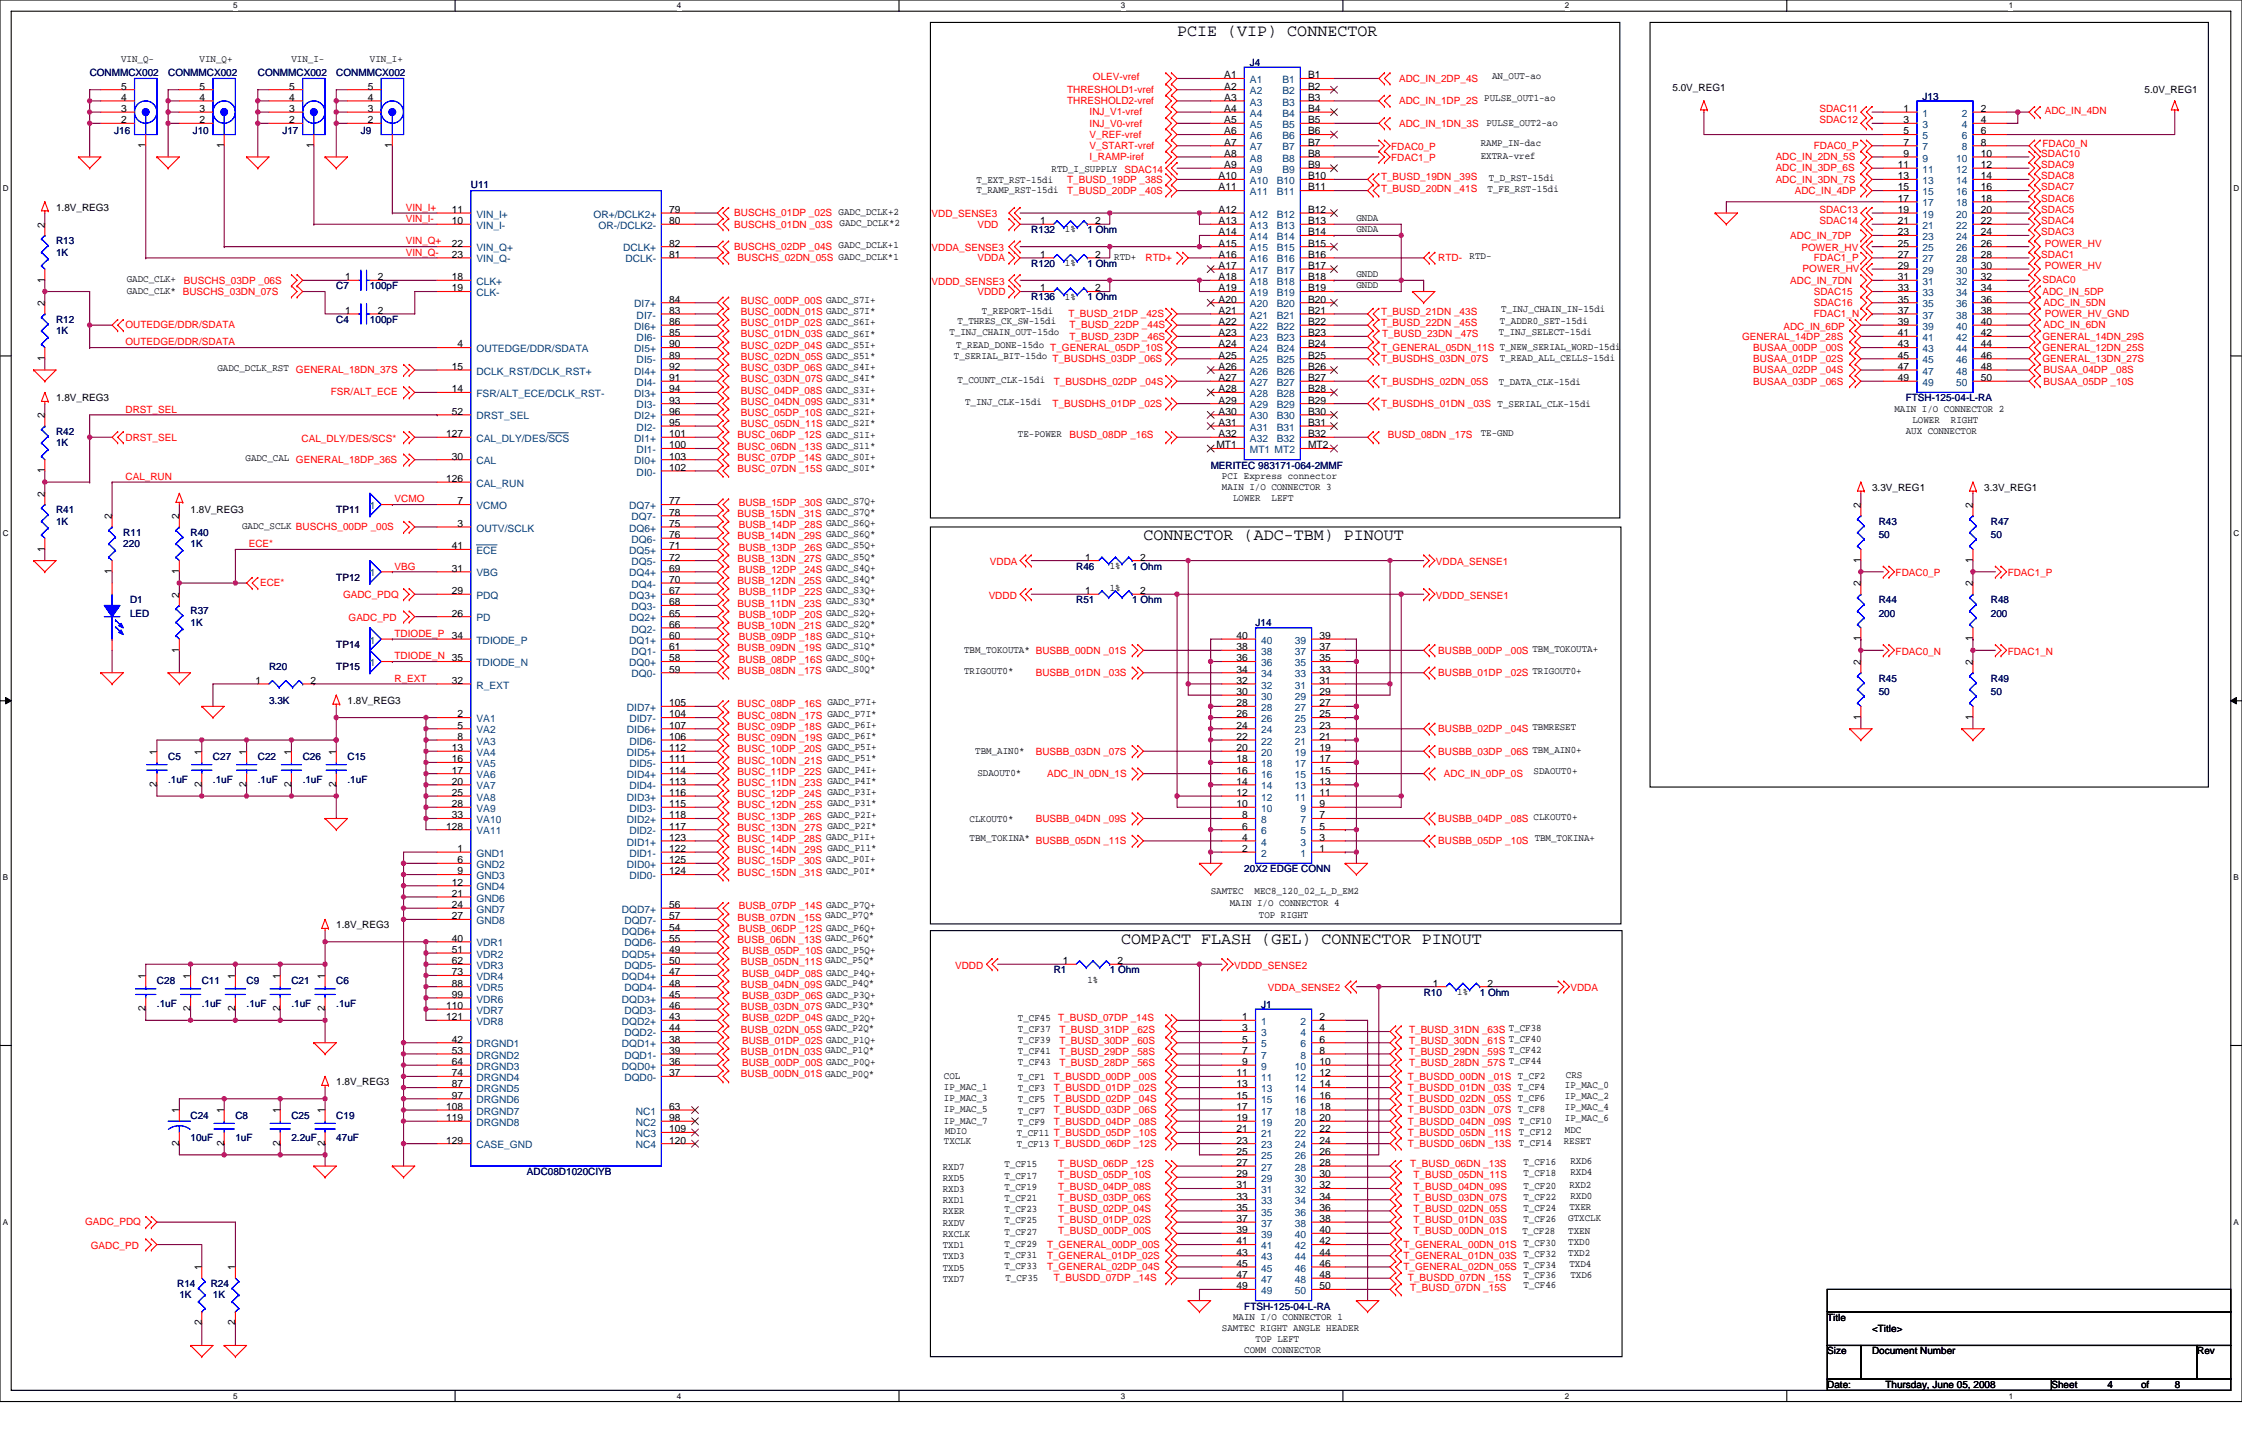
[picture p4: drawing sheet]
<svg xmlns="http://www.w3.org/2000/svg" width="432mm" height="279mm" viewBox="0 0 432 279" stroke-linecap="round" stroke-linejoin="round" font-family="sans-serif">
<defs><g id="words">
<g font-size="3.2">
<text x="226.7" y="6.9">PCIE (VIP) CONNECTOR</text>
<text x="220.2" y="104">CONNECTOR (ADC-TBM) PINOUT</text>
<text x="215.9" y="181.8">COMPACT FLASH (GEL) CONNECTOR PINOUT</text>
</g>
<g font-size="1.9">
<text x="23.3" y="11.9">VIN_Q-</text>
<text x="38.4" y="11.9">VIN_Q+</text>
<text x="56.1" y="11.9">VIN_I-</text>
<text x="71.2" y="11.9">VIN_I+</text>
<text x="23.3" y="17.3">5</text>
<text x="38.4" y="17.3">5</text>
<text x="55.7" y="17.3">5</text>
<text x="70.8" y="17.3">5</text>
<text x="235.8" y="15.1">A1</text>
<text x="235.8" y="17.3">A2</text>
<text x="251.9" y="15.1">B1</text>
<text x="251.9" y="17.3">B2</text>
<text x="287.4" y="15.2">AN_OUT-ao</text>
<text x="322.1" y="17.5">5.0V_REG1</text>
<text x="413" y="17.9">5.0V_REG1</text>
<text x="23.3" y="23.7">2</text>
<text x="23.3" y="21.6">3</text>
<text x="23.3" y="19.4">4</text>
<text x="38.4" y="23.7">2</text>
<text x="38.4" y="21.6">3</text>
<text x="38.4" y="19.4">4</text>
<text x="55.7" y="23.7">2</text>
<text x="55.7" y="21.6">3</text>
<text x="55.7" y="19.4">4</text>
<text x="70.8" y="23.7">2</text>
<text x="70.8" y="21.6">3</text>
<text x="70.8" y="19.4">4</text>
<text x="235.8" y="19.4">A3</text>
<text x="235.8" y="21.6">A4</text>
<text x="235.8" y="23.7">A5</text>
<text x="251.9" y="19.4">B3</text>
<text x="251.9" y="21.6">B4</text>
<text x="251.9" y="23.7">B5</text>
<text x="285.9" y="19.5">PULSE_OUT1-ao</text>
<text x="366.6" y="21.6">1</text>
<text x="366.6" y="23.7">3</text>
<text x="381.5" y="21.6">2</text>
<text x="381.5" y="23.7">4</text>
<text x="28" y="28.5" transform="rotate(-90 28 28.5)">1</text>
<text x="43.2" y="28.5" transform="rotate(-90 43.2 28.5)">1</text>
<text x="60.4" y="28.5" transform="rotate(-90 60.4 28.5)">1</text>
<text x="75.5" y="28.5" transform="rotate(-90 75.5 28.5)">1</text>
<text x="235.8" y="25.9">A6</text>
<text x="235.8" y="28">A7</text>
<text x="251.9" y="25.9">B6</text>
<text x="251.9" y="28">B7</text>
<text x="285.2" y="28.1">RAMP_IN-dac</text>
<text x="286.3" y="24.2">PULSE_OUT2-ao</text>
<text x="366.6" y="25.9">5</text>
<text x="366.6" y="28">7</text>
<text x="381.5" y="25.9">6</text>
<text x="381.5" y="28">8</text>
<text x="188" y="35.2">T_EXT_RST-15di</text>
<text x="202.5" y="33.1">RTD_I_SUPPLY SDAC14</text>
<text x="234.7" y="34.5">A10</text>
<text x="235.8" y="30.2">A8</text>
<text x="235.8" y="32.4">A9</text>
<text x="251.9" y="30.2">B8</text>
<text x="251.9" y="32.4">B9</text>
<text x="251.9" y="34.5">B10</text>
<text x="285.2" y="30.7">EXTRA-vref</text>
<text x="286.7" y="34.8">T_D_RST-15di</text>
<text x="365.5" y="32.4">11</text>
<text x="365.5" y="34.5">13</text>
<text x="366.6" y="30.2">9</text>
<text x="381.5" y="30.2">10</text>
<text x="381.5" y="32.4">12</text>
<text x="381.5" y="34.5">14</text>
<text x="10.8" y="40.6">1.8V_REG3</text>
<text x="87" y="41">11</text>
<text x="128.9" y="41">79</text>
<text x="188" y="37.2">T_RAMP_RST-15di</text>
<text x="234.7" y="36.7">A11</text>
<text x="234.7" y="41">A12</text>
<text x="251.9" y="36.7">B11</text>
<text x="251.9" y="41">B12</text>
<text x="286.5" y="37">T_FE_RST-15di</text>
<text x="365.5" y="36.7">15</text>
<text x="365.5" y="38.8">17</text>
<text x="365.5" y="41">19</text>
<text x="381.5" y="36.7">16</text>
<text x="381.5" y="38.8">18</text>
<text x="381.5" y="41">20</text>
<text x="8.6" y="43.8" transform="rotate(-90 8.6 43.8)">2</text>
<text x="87" y="43.2">10</text>
<text x="87" y="47.5">22</text>
<text x="128.9" y="47.5">82</text>
<text x="128.9" y="43.2">80</text>
<text x="200.4" y="43.2">1</text>
<text x="205.1" y="44.7">1%</text>
<text x="210.9" y="43.2">2</text>
<text x="234.7" y="43.2">A13</text>
<text x="234.7" y="45.3">A14</text>
<text x="234.7" y="47.5">A15</text>
<text x="251.9" y="43.2">B13</text>
<text x="251.9" y="45.3">B14</text>
<text x="251.9" y="47.5">B15</text>
<text x="261.2" y="42.6">GNDA</text>
<text x="261.2" y="44.7">GNDA</text>
<text x="365.5" y="43.2">21</text>
<text x="365.5" y="45.3">23</text>
<text x="365.5" y="47.5">25</text>
<text x="381.5" y="43.2">22</text>
<text x="381.5" y="45.3">24</text>
<text x="381.5" y="47.5">26</text>
<text x="66.5" y="54">1</text>
<text x="72.7" y="54">2</text>
<text x="87" y="49.6">23</text>
<text x="87" y="54">18</text>
<text x="128.9" y="49.6">81</text>
<text x="200.4" y="49.6">1</text>
<text x="205.1" y="51.2">1%</text>
<text x="210.9" y="49.6">2</text>
<text x="214.6" y="50.1">RTD+</text>
<text x="234.7" y="49.6">A16</text>
<text x="234.7" y="51.8">A17</text>
<text x="234.7" y="54">A18</text>
<text x="251.9" y="49.6">B16</text>
<text x="251.9" y="51.8">B17</text>
<text x="251.9" y="54">B18</text>
<text x="261.2" y="53.4">GNDD</text>
<text x="283" y="49.9">RTD-</text>
<text x="365.5" y="49.6">27</text>
<text x="365.5" y="51.8">29</text>
<text x="365.5" y="54">31</text>
<text x="381.5" y="49.6">28</text>
<text x="381.5" y="51.8">30</text>
<text x="381.5" y="54">32</text>
<text x="8.6" y="58.9" transform="rotate(-90 8.6 58.9)">2</text>
<text x="8.6" y="54.4" transform="rotate(-90 8.6 54.4)">1</text>
<text x="24.4" y="54.2">GADC_CLK+</text>
<text x="24.4" y="56.6">GADC_CLK* BUSCHS_03DN_07S</text>
<text x="87" y="56.1">19</text>
<text x="128.9" y="58.3">84</text>
<text x="200.4" y="56.1">1</text>
<text x="205.1" y="57.7">1%</text>
<text x="210.9" y="56.1">2</text>
<text x="234.7" y="56.1">A19</text>
<text x="234.7" y="58.3">A20</text>
<text x="251.9" y="56.1">B19</text>
<text x="251.9" y="58.3">B20</text>
<text x="261.2" y="55.5">GNDD</text>
<text x="365.5" y="56.1">33</text>
<text x="365.5" y="58.3">35</text>
<text x="381.5" y="56.1">34</text>
<text x="381.5" y="58.3">36</text>
<text x="66.5" y="60.4">1</text>
<text x="72.7" y="60.4">2</text>
<text x="128.9" y="62.6">86</text>
<text x="128.9" y="60.4">83</text>
<text x="128.9" y="64.7">85</text>
<text x="182.9" y="64.6">T_INJ_CHAIN_OUT-15do</text>
<text x="184.4" y="62.4">T_THRES_CK_SW-15di</text>
<text x="189.1" y="60.5">T_REPORT-15di</text>
<text x="234.7" y="60.4">A21</text>
<text x="234.7" y="62.6">A22</text>
<text x="234.7" y="64.7">A23</text>
<text x="251.9" y="60.4">B21</text>
<text x="251.9" y="62.6">B22</text>
<text x="251.9" y="64.7">B23</text>
<text x="288.7" y="64.6">T_INJ_SELECT-15di</text>
<text x="288.9" y="62.4">T_ADDR0_SET-15di</text>
<text x="289.1" y="60">T_INJ_CHAIN_IN-15di</text>
<text x="365.5" y="60.4">37</text>
<text x="365.5" y="62.6">39</text>
<text x="365.5" y="64.7">41</text>
<text x="381.5" y="60.4">38</text>
<text x="381.5" y="62.6">40</text>
<text x="381.5" y="64.7">42</text>
<text x="8.6" y="69.5" transform="rotate(-90 8.6 69.5)">1</text>
<text x="41.9" y="71.5">GADC_DCLK_RST</text>
<text x="87" y="71.2">15</text>
<text x="88.1" y="66.9">4</text>
<text x="128.9" y="66.9">90</text>
<text x="128.9" y="71.2">92</text>
<text x="128.9" y="69.1">89</text>
<text x="183.7" y="69.1">T_SERIAL_BIT-15do</text>
<text x="184.2" y="67">T_READ_DONE-15do</text>
<text x="234.7" y="66.9">A24</text>
<text x="234.7" y="69.1">A25</text>
<text x="234.7" y="71.2">A26</text>
<text x="251.9" y="66.9">B24</text>
<text x="251.9" y="69.1">B25</text>
<text x="251.9" y="71.2">B26</text>
<text x="288.9" y="69.6">T_READ_ALL_CELLS-15di</text>
<text x="365.5" y="66.9">43</text>
<text x="365.5" y="69.1">45</text>
<text x="365.5" y="71.2">47</text>
<text x="381.5" y="66.9">44</text>
<text x="381.5" y="69.1">46</text>
<text x="381.5" y="71.2">48</text>
<text x="10.8" y="77.3">1.8V_REG3</text>
<text x="87" y="75.5">14</text>
<text x="128.9" y="75.5">94</text>
<text x="128.9" y="77.7">93</text>
<text x="128.9" y="73.4">91</text>
<text x="184.4" y="73.7">T_COUNT_CLK-15di</text>
<text x="185.9" y="78">T_INJ_CLK-15di</text>
<text x="234.7" y="73.4">A27</text>
<text x="234.7" y="75.5">A28</text>
<text x="234.7" y="77.7">A29</text>
<text x="251.9" y="73.4">B27</text>
<text x="251.9" y="75.5">B28</text>
<text x="251.9" y="77.7">B29</text>
<text x="288.7" y="74.1">T_DATA_CLK-15di</text>
<text x="365.5" y="73.4">49</text>
<text x="381.5" y="73.4">50</text>
<text x="8.6" y="80.5" transform="rotate(-90 8.6 80.5)">2</text>
<text x="87" y="79.9">52</text>
<text x="128.9" y="79.9">96</text>
<text x="128.9" y="82">95</text>
<text x="234.7" y="79.9">A30</text>
<text x="234.7" y="82">A31</text>
<text x="251.9" y="79.9">B30</text>
<text x="251.9" y="82">B31</text>
<text x="364.9" y="79.3">MAIN I/O CONNECTOR 2</text>
<text x="367" y="83.6">AUX CONNECTOR</text>
<text x="368.3" y="81.4">LOWER</text>
<text x="375.7" y="81.4">RIGHT</text>
<text x="47.3" y="88.8">GADC_CAL GENERAL_18DP_36S</text>
<text x="85.9" y="84.2">127</text>
<text x="87" y="88.5">30</text>
<text x="128.9" y="84.2">101</text>
<text x="128.9" y="88.5">103</text>
<text x="128.9" y="86.3">100</text>
<text x="196" y="84.2">TE-POWER</text>
<text x="234.3" y="86.3">MT1</text>
<text x="234.7" y="84.2">A32</text>
<text x="251.9" y="86.3">MT2</text>
<text x="251.9" y="84.2">B32</text>
<text x="285.2" y="84">TE-GND</text>
<text x="8.6" y="95.7" transform="rotate(-90 8.6 95.7)">2</text>
<text x="8.6" y="91.1" transform="rotate(-90 8.6 91.1)">1</text>
<text x="85.9" y="92.8">126</text>
<text x="128.9" y="90.7">102</text>
<text x="235.3" y="92.2">PCI Express connector</text>
<text x="235.3" y="94.4">MAIN I/O CONNECTOR 3</text>
<text x="360.6" y="94.6">3.3V_REG1</text>
<text x="382.1" y="94.6">3.3V_REG1</text>
<text x="21.6" y="100" transform="rotate(-90 21.6 100)">2</text>
<text x="34.5" y="100" transform="rotate(-90 34.5 100)">2</text>
<text x="36.7" y="98.9">1.8V_REG3</text>
<text x="46.6" y="101.9">GADC_SCLK BUSCHS_00DP _00S</text>
<text x="88.1" y="97.1">7</text>
<text x="88.1" y="101.5">3</text>
<text x="128.9" y="101.5">75</text>
<text x="128.9" y="97.1">77</text>
<text x="128.9" y="99.3">78</text>
<text x="237.5" y="96.5">LOWER</text>
<text x="244.9" y="96.5">LEFT</text>
<text x="358.4" y="97.8" transform="rotate(-90 358.4 97.8)">2</text>
<text x="380" y="97.8" transform="rotate(-90 380 97.8)">2</text>
<text x="8.6" y="106.2" transform="rotate(-90 8.6 106.2)">1</text>
<text x="87" y="105.8">41</text>
<text x="128.9" y="105.8">71</text>
<text x="128.9" y="103.6">76</text>
<text x="128.9" y="107.9">72</text>
<text x="209" y="107.9">1</text>
<text x="219.6" y="107.9">2</text>
<text x="21.6" y="110.6" transform="rotate(-90 21.6 110.6)">1</text>
<text x="34.5" y="110.6" transform="rotate(-90 34.5 110.6)">1</text>
<text x="87" y="110.1">31</text>
<text x="128.9" y="110.1">69</text>
<text x="128.9" y="112.2">70</text>
<text x="213.7" y="109.5">1%</text>
<text x="213.7" y="113.8">1%</text>
<text x="358.4" y="112.9" transform="rotate(-90 358.4 112.9)">2</text>
<text x="358.4" y="108.4" transform="rotate(-90 358.4 108.4)">1</text>
<text x="380" y="112.9" transform="rotate(-90 380 112.9)">2</text>
<text x="380" y="108.4" transform="rotate(-90 380 108.4)">1</text>
<text x="34.5" y="115.1" transform="rotate(-90 34.5 115.1)">2</text>
<text x="87" y="118.7">26</text>
<text x="87" y="114.4">29</text>
<text x="128.9" y="114.4">67</text>
<text x="128.9" y="118.7">65</text>
<text x="128.9" y="116.6">68</text>
<text x="209" y="114.4">1</text>
<text x="219.6" y="114.4">2</text>
<text x="34.5" y="125.7" transform="rotate(-90 34.5 125.7)">1</text>
<text x="87" y="123">34</text>
<text x="128.9" y="123">60</text>
<text x="128.9" y="120.9">66</text>
<text x="128.9" y="125.2">61</text>
<text x="185.7" y="125.7">TBM_TOKOUTA* BUSBB_00DN _01S</text>
<text x="238.1" y="125.2">38</text>
<text x="238.1" y="123">40</text>
<text x="254.1" y="125.2">37</text>
<text x="254.1" y="123">39</text>
<text x="358.4" y="123.5" transform="rotate(-90 358.4 123.5)">1</text>
<text x="380" y="123.5" transform="rotate(-90 380 123.5)">1</text>
<text x="49.2" y="131.7">1</text>
<text x="59.8" y="131.7">2</text>
<text x="87" y="131.7">32</text>
<text x="128.9" y="127.4">58</text>
<text x="128.9" y="129.5">59</text>
<text x="185.7" y="129.8">TRIGOUT0*</text>
<text x="238.1" y="131.7">32</text>
<text x="238.1" y="129.5">34</text>
<text x="238.1" y="127.4">36</text>
<text x="254.1" y="131.7">31</text>
<text x="254.1" y="129.5">33</text>
<text x="254.1" y="127.4">35</text>
<text x="358.4" y="128" transform="rotate(-90 358.4 128)">2</text>
<text x="380" y="128" transform="rotate(-90 380 128)">2</text>
<text x="66.9" y="135.6">1.8V_REG3</text>
<text x="128.9" y="136">105</text>
<text x="238.1" y="136">28</text>
<text x="238.1" y="133.8">30</text>
<text x="254.1" y="136">27</text>
<text x="254.1" y="133.8">29</text>
<text x="88.1" y="138.2">2</text>
<text x="88.1" y="142.5">8</text>
<text x="88.1" y="140.3">5</text>
<text x="128.9" y="140.3">107</text>
<text x="128.9" y="138.2">104</text>
<text x="128.9" y="142.5">106</text>
<text x="238.1" y="142.5">22</text>
<text x="238.1" y="140.3">24</text>
<text x="238.1" y="138.2">26</text>
<text x="254.1" y="142.5">21</text>
<text x="254.1" y="140.3">23</text>
<text x="254.1" y="138.2">25</text>
<text x="358.4" y="138.6" transform="rotate(-90 358.4 138.6)">1</text>
<text x="380" y="138.6" transform="rotate(-90 380 138.6)">1</text>
<text x="30.2" y="145.3" transform="rotate(-90 30.2 145.3)">1</text>
<text x="38.8" y="145.3" transform="rotate(-90 38.8 145.3)">1</text>
<text x="47.5" y="145.3" transform="rotate(-90 47.5 145.3)">1</text>
<text x="56.1" y="145.3" transform="rotate(-90 56.1 145.3)">1</text>
<text x="64.7" y="145.3" transform="rotate(-90 64.7 145.3)">1</text>
<text x="87" y="144.6">13</text>
<text x="87" y="148.9">17</text>
<text x="87" y="146.8">16</text>
<text x="128.9" y="144.6">112</text>
<text x="128.9" y="148.9">114</text>
<text x="128.9" y="146.8">111</text>
<text x="187.8" y="145.1">TBM_AIN0*</text>
<text x="188.3" y="149.4">SDAOUT0*</text>
<text x="238.1" y="148.9">16</text>
<text x="238.1" y="146.8">18</text>
<text x="238.1" y="144.6">20</text>
<text x="254.1" y="148.9">15</text>
<text x="254.1" y="146.8">17</text>
<text x="254.1" y="144.6">19</text>
<text x="295.4" y="149">SDAOUT0+</text>
<text x="30.2" y="151.6" transform="rotate(-90 30.2 151.6)">2</text>
<text x="38.8" y="151.6" transform="rotate(-90 38.8 151.6)">2</text>
<text x="47.5" y="151.6" transform="rotate(-90 47.5 151.6)">2</text>
<text x="56.1" y="151.6" transform="rotate(-90 56.1 151.6)">2</text>
<text x="64.7" y="151.6" transform="rotate(-90 64.7 151.6)">2</text>
<text x="87" y="153.3">25</text>
<text x="87" y="151.1">20</text>
<text x="87" y="155.4">28</text>
<text x="128.9" y="153.3">116</text>
<text x="128.9" y="151.1">113</text>
<text x="128.9" y="155.4">115</text>
<text x="238.1" y="155.4">10</text>
<text x="238.1" y="153.3">12</text>
<text x="238.1" y="151.1">14</text>
<text x="254.1" y="153.3">11</text>
<text x="254.1" y="151.1">13</text>
<text x="254.1" y="155.4">9</text>
<text x="85.9" y="159.7">128</text>
<text x="87" y="157.6">33</text>
<text x="128.9" y="157.6">118</text>
<text x="128.9" y="161.9">123</text>
<text x="128.9" y="159.7">117</text>
<text x="186.8" y="158.3">CLKOUT0*</text>
<text x="186.8" y="162">TBM_TOKINA*</text>
<text x="239.2" y="161.9">4</text>
<text x="239.2" y="159.7">6</text>
<text x="239.2" y="157.6">8</text>
<text x="254.1" y="161.9">3</text>
<text x="254.1" y="159.7">5</text>
<text x="254.1" y="157.6">7</text>
<text x="295.6" y="162">TBM_TOKINA+</text>
<text x="88.1" y="164.1">1</text>
<text x="88.1" y="166.2">6</text>
<text x="128.9" y="166.2">125</text>
<text x="128.9" y="164.1">122</text>
<text x="239.2" y="164.1">2</text>
<text x="254.1" y="164.1">1</text>
<text x="87" y="170.5">12</text>
<text x="87" y="172.7">21</text>
<text x="88.1" y="168.4">9</text>
<text x="128.9" y="168.4">124</text>
<text x="233.2" y="172.1">SAMTEC</text>
<text x="241.6" y="172.1">MEC8_120_02_L_D_EM2</text>
<text x="64.8" y="178.8">1.8V_REG3</text>
<text x="87" y="174.9">24</text>
<text x="87" y="177">27</text>
<text x="128.9" y="177">57</text>
<text x="128.9" y="179.2">54</text>
<text x="128.9" y="174.9">56</text>
<text x="236.8" y="174.5">MAIN I/O CONNECTOR 4</text>
<text x="242.5" y="176.8">TOP RIGHT</text>
<text x="87" y="183.5">51</text>
<text x="87" y="185.7">62</text>
<text x="87" y="181.3">40</text>
<text x="128.9" y="185.7">50</text>
<text x="128.9" y="181.3">55</text>
<text x="128.9" y="183.5">49</text>
<text x="204.7" y="185.7">1</text>
<text x="215.2" y="185.7">2</text>
<text x="28" y="188.5" transform="rotate(-90 28 188.5)">1</text>
<text x="36.7" y="188.5" transform="rotate(-90 36.7 188.5)">1</text>
<text x="45.3" y="188.5" transform="rotate(-90 45.3 188.5)">1</text>
<text x="54" y="188.5" transform="rotate(-90 54 188.5)">1</text>
<text x="62.6" y="188.5" transform="rotate(-90 62.6 188.5)">1</text>
<text x="87" y="190">88</text>
<text x="87" y="187.8">73</text>
<text x="128.9" y="190">48</text>
<text x="128.9" y="187.8">47</text>
<text x="209.4" y="189.4">1%</text>
<text x="275.9" y="190">1</text>
<text x="280.7" y="191.5">1%</text>
<text x="286.5" y="190">2</text>
<text x="28" y="194.8" transform="rotate(-90 28 194.8)">2</text>
<text x="36.7" y="194.8" transform="rotate(-90 36.7 194.8)">2</text>
<text x="45.3" y="194.8" transform="rotate(-90 45.3 194.8)">2</text>
<text x="54" y="194.8" transform="rotate(-90 54 194.8)">2</text>
<text x="62.6" y="194.8" transform="rotate(-90 62.6 194.8)">2</text>
<text x="85.9" y="194.3">110</text>
<text x="85.9" y="196.4">121</text>
<text x="87" y="192.1">99</text>
<text x="128.9" y="194.3">46</text>
<text x="128.9" y="192.1">45</text>
<text x="128.9" y="196.4">43</text>
<text x="196" y="196.5">T_CF45</text>
<text x="239.2" y="196.4">1</text>
<text x="254.1" y="196.4">2</text>
<text x="87" y="200.8">42</text>
<text x="87" y="202.9">53</text>
<text x="128.9" y="202.9">39</text>
<text x="128.9" y="198.6">44</text>
<text x="128.9" y="200.8">38</text>
<text x="196" y="198.7">T_CF37</text>
<text x="196" y="200.8">T_CF39</text>
<text x="196" y="203">T_CF41</text>
<text x="239.2" y="198.6">3</text>
<text x="239.2" y="200.8">5</text>
<text x="239.2" y="202.9">7</text>
<text x="254.1" y="198.6">4</text>
<text x="254.1" y="200.8">6</text>
<text x="254.1" y="202.9">8</text>
<text x="64.8" y="209">1.8V_REG3</text>
<text x="87" y="209.4">87</text>
<text x="87" y="207.2">74</text>
<text x="87" y="205.1">64</text>
<text x="128.9" y="207.2">37</text>
<text x="128.9" y="205.1">36</text>
<text x="181.8" y="207.7">COL</text>
<text x="181.8" y="209.9">IP_MAC_1</text>
<text x="196" y="205.1">T_CF43</text>
<text x="196" y="207.9">T_CF1</text>
<text x="238.1" y="207.2">11</text>
<text x="238.1" y="209.4">13</text>
<text x="239.2" y="205.1">9</text>
<text x="254.1" y="205.1">10</text>
<text x="254.1" y="207.2">12</text>
<text x="254.1" y="209.4">14</text>
<text x="301.4" y="209.5">IP_MAC_0</text>
<text x="301.6" y="207.5">CRS</text>
<text x="34.5" y="214.4" transform="rotate(-90 34.5 214.4)">1</text>
<text x="43.2" y="214.4" transform="rotate(-90 43.2 214.4)">1</text>
<text x="54" y="214.4" transform="rotate(-90 54 214.4)">1</text>
<text x="62.6" y="214.4" transform="rotate(-90 62.6 214.4)">1</text>
<text x="85.9" y="213.7">108</text>
<text x="85.9" y="215.9">119</text>
<text x="87" y="211.6">97</text>
<text x="128.9" y="215.9">98</text>
<text x="128.9" y="213.7">63</text>
<text x="181.8" y="212">IP_MAC_3</text>
<text x="181.8" y="214.2">IP_MAC_5</text>
<text x="196" y="210.1">T_CF3</text>
<text x="196" y="212.3">T_CF5</text>
<text x="196" y="214.4">T_CF7</text>
<text x="238.1" y="211.6">15</text>
<text x="238.1" y="213.7">17</text>
<text x="238.1" y="215.9">19</text>
<text x="254.1" y="211.6">16</text>
<text x="254.1" y="213.7">18</text>
<text x="254.1" y="215.9">20</text>
<text x="301.4" y="211.6">IP_MAC_2</text>
<text x="301.4" y="213.8">IP_MAC_4</text>
<text x="301.4" y="215.9">IP_MAC_6</text>
<text x="34.5" y="220.7" transform="rotate(-90 34.5 220.7)">2</text>
<text x="43.2" y="220.7" transform="rotate(-90 43.2 220.7)">2</text>
<text x="54" y="220.7" transform="rotate(-90 54 220.7)">2</text>
<text x="62.6" y="220.7" transform="rotate(-90 62.6 220.7)">2</text>
<text x="85.9" y="220.2">129</text>
<text x="128.9" y="218">109</text>
<text x="128.9" y="220.2">120</text>
<text x="181.8" y="220.3">TXCLK</text>
<text x="181.8" y="216.4">IP_MAC_7</text>
<text x="182" y="218.3">MDIO</text>
<text x="195.8" y="218.7">T_CF11 T_BUSDD_05DP _10S</text>
<text x="195.8" y="220.9">T_CF13 T_BUSDD_06DP _12S</text>
<text x="196" y="216.6">T_CF9</text>
<text x="238.1" y="218">21</text>
<text x="238.1" y="220.2">23</text>
<text x="254.1" y="218">22</text>
<text x="254.1" y="220.2">24</text>
<text x="292.5" y="216.4">T_CF10</text>
<text x="292.5" y="218.5">T_CF12</text>
<text x="292.5" y="220.7">T_CF14</text>
<text x="301.2" y="220.3">RESET</text>
<text x="301.4" y="218.1">MDC</text>
<text x="181.6" y="227.4">RXD5</text>
<text x="181.6" y="225.2">RXD7</text>
<text x="193.4" y="224.8">T_CF15</text>
<text x="193.4" y="227">T_CF17</text>
<text x="238.1" y="222.4">25</text>
<text x="238.1" y="224.5">27</text>
<text x="238.1" y="226.7">29</text>
<text x="254.1" y="222.4">26</text>
<text x="254.1" y="224.5">28</text>
<text x="254.1" y="226.7">30</text>
<text x="293.4" y="226.5">T_CF18</text>
<text x="293.4" y="224.3">T_CF16</text>
<text x="302.5" y="224.1">RXD6</text>
<text x="302.5" y="226.3">RXD4</text>
<text x="181.6" y="231.7">RXD1</text>
<text x="181.6" y="229.5">RXD3</text>
<text x="181.6" y="233.8">RXER</text>
<text x="193.4" y="229.1">T_CF19</text>
<text x="193.4" y="231.3">T_CF21</text>
<text x="193.4" y="233.4">T_CF23</text>
<text x="238.1" y="228.8">31</text>
<text x="238.1" y="231">33</text>
<text x="238.1" y="233.2">35</text>
<text x="254.1" y="228.8">32</text>
<text x="254.1" y="231">34</text>
<text x="254.1" y="233.2">36</text>
<text x="293.4" y="228.9">T_CF20</text>
<text x="293.4" y="231.1">T_CF22</text>
<text x="293.4" y="233.2">T_CF24</text>
<text x="302.3" y="228.7">RXD2</text>
<text x="302.3" y="233">TXER</text>
<text x="302.5" y="230.8">RXD0</text>
<text x="181.6" y="236">RXDV</text>
<text x="181.6" y="238.2">RXCLK</text>
<text x="193.4" y="235.6">T_CF25</text>
<text x="193.4" y="237.7">T_CF27</text>
<text x="238.1" y="235.3">37</text>
<text x="238.1" y="237.5">39</text>
<text x="238.1" y="239.6">41</text>
<text x="254.1" y="235.3">38</text>
<text x="254.1" y="237.5">40</text>
<text x="254.1" y="239.6">42</text>
<text x="293.2" y="237.5">T_CF28</text>
<text x="293.4" y="235.4">T_CF26</text>
<text x="302" y="237.5">TXEN</text>
<text x="302" y="235.1">GTXCLK</text>
<text x="302" y="239.7">TXD0</text>
<text x="38.8" y="244.6" transform="rotate(-90 38.8 244.6)">1</text>
<text x="45.3" y="244.6" transform="rotate(-90 45.3 244.6)">1</text>
<text x="181.6" y="240.3">TXD1</text>
<text x="181.6" y="242.5">TXD3</text>
<text x="181.6" y="244.6">TXD5</text>
<text x="193.4" y="242.3">T_CF31</text>
<text x="193.4" y="244.4">T_CF33</text>
<text x="193.4" y="240.1">T_CF29</text>
<text x="238.1" y="241.8">43</text>
<text x="238.1" y="243.9">45</text>
<text x="254.1" y="241.8">44</text>
<text x="254.1" y="243.9">46</text>
<text x="302" y="241.9">TXD2</text>
<text x="302.3" y="244">TXD4</text>
<text x="181.6" y="246.8">TXD7</text>
<text x="193.7" y="246.6">T_CF35</text>
<text x="238.1" y="246.1">47</text>
<text x="238.1" y="248.3">49</text>
<text x="254.1" y="246.1">48</text>
<text x="254.1" y="248.3">50</text>
<text x="293.4" y="246.2">T_CF36</text>
<text x="293.4" y="248.1">T_CF46</text>
<text x="302.5" y="246.2">TXD6</text>
<text x="38.8" y="255.2" transform="rotate(-90 38.8 255.2)">2</text>
<text x="45.3" y="255.2" transform="rotate(-90 45.3 255.2)">2</text>
<text x="235.3" y="256.3">SAMTEC RIGHT ANGLE HEADER</text>
<text x="237.5" y="254.1">MAIN I/O CONNECTOR 1</text>
<text x="351.9" y="254.3">Title</text>
<text x="360.6" y="256.5">&lt;Title&gt;</text>
<text x="239.6" y="260.6">COMM CONNECTOR</text>
<text x="241.8" y="258.5">TOP LEFT</text>
<text x="351.9" y="260.8">Size</text>
<text x="360.6" y="260.8">Document Number</text>
<text x="423.2" y="260.8">Rev</text>
<text x="351.9" y="267.3">Date:</text>
<text x="363.1" y="267.3">Thursday, June 05, 2008</text>
<text x="395.1" y="267.3">Sheet</text>
<text x="405.9" y="267.3">4</text>
<text x="412.4" y="267.3">of</text>
<text x="418.8" y="267.3">8</text>
</g>
<g font-size="1.9" fill="#000080">
<text x="17.3" y="14.7">CONMMCX002</text>
<text x="32.4" y="14.7">CONMMCX002</text>
<text x="49.7" y="14.7">CONMMCX002</text>
<text x="64.8" y="14.7">CONMMCX002</text>
<text x="240.7" y="12.7">J4</text>
<text x="370.3" y="19.2">J13</text>
<text x="22" y="25.9">J16</text>
<text x="37.1" y="25.9">J10</text>
<text x="54.4" y="25.9">J17</text>
<text x="69.5" y="25.9">J9</text>
<text x="90.7" y="36.3">U11</text>
<text x="10.8" y="47.1">R13</text>
<text x="198.6" y="44.9">R132</text>
<text x="209.4" y="44.9">1 Ohm</text>
<text x="10.8" y="49.2">1K</text>
<text x="198.6" y="51.4">R120</text>
<text x="209.4" y="51.4">1 Ohm</text>
<text x="64.8" y="55.7">C7</text>
<text x="71.2" y="55.7">100pF</text>
<text x="198.6" y="57.8">R136</text>
<text x="209.4" y="57.8">1 Ohm</text>
<text x="10.8" y="62.2">R12</text>
<text x="10.8" y="64.3">1K</text>
<text x="64.8" y="62.2">C4</text>
<text x="71.2" y="62.2">100pF</text>
<text x="367" y="77.3">FTSH-125-04-L-RA</text>
<text x="10.8" y="83.8">R42</text>
<text x="10.8" y="85.9">1K</text>
<text x="233.2" y="90.2">MERITEC 983171-064-2MMF</text>
<text x="10.8" y="98.9">R41</text>
<text x="10.8" y="101">1K</text>
<text x="361.8" y="101">R43</text>
<text x="383.4" y="101">R47</text>
<text x="23.7" y="103.2">R11</text>
<text x="23.7" y="105.3">220</text>
<text x="36.7" y="103.2">R40</text>
<text x="36.7" y="105.3">1K</text>
<text x="361.8" y="103.6">50</text>
<text x="383.4" y="103.6">50</text>
<text x="207.3" y="109.7">R46</text>
<text x="218.1" y="109.7">1 Ohm</text>
<text x="25" y="116.1">D1</text>
<text x="25" y="118.7">LED</text>
<text x="36.7" y="118.3">R37</text>
<text x="207.3" y="116.1">R51</text>
<text x="218.1" y="116.1">1 Ohm</text>
<text x="361.8" y="116.1">R44</text>
<text x="361.8" y="118.7">200</text>
<text x="383.4" y="116.1">R48</text>
<text x="383.4" y="118.7">200</text>
<text x="36.7" y="120.5">1K</text>
<text x="241.8" y="120.5">J14</text>
<text x="51.8" y="129.1">R20</text>
<text x="361.8" y="131.3">R45</text>
<text x="383.4" y="131.3">R49</text>
<text x="51.8" y="135.6">3.3K</text>
<text x="361.8" y="133.8">50</text>
<text x="383.4" y="133.8">50</text>
<text x="32.4" y="146.4">C5</text>
<text x="41" y="146.4">C27</text>
<text x="49.7" y="146.4">C22</text>
<text x="58.3" y="146.4">C26</text>
<text x="66.9" y="146.4">C15</text>
<text x="32.4" y="150.7">.1uF</text>
<text x="41" y="150.7">.1uF</text>
<text x="49.7" y="150.7">.1uF</text>
<text x="58.3" y="150.7">.1uF</text>
<text x="66.9" y="150.7">.1uF</text>
<text x="239.6" y="168">20X2 EDGE CONN</text>
<text x="30.2" y="189.5">C28</text>
<text x="38.9" y="189.5">C11</text>
<text x="47.5" y="189.5">C9</text>
<text x="56.1" y="189.5">C21</text>
<text x="64.8" y="189.5">C6</text>
<text x="202.9" y="187.4">R1</text>
<text x="213.7" y="187.4">1 Ohm</text>
<text x="274.2" y="191.7">R10</text>
<text x="285" y="191.7">1 Ohm</text>
<text x="30.2" y="193.9">.1uF</text>
<text x="38.9" y="193.9">.1uF</text>
<text x="47.5" y="193.9">.1uF</text>
<text x="56.1" y="193.9">.1uF</text>
<text x="64.8" y="193.9">.1uF</text>
<text x="242.9" y="194.1">J1</text>
<text x="36.7" y="215.5">C24</text>
<text x="45.3" y="215.5">C8</text>
<text x="56.1" y="215.5">C25</text>
<text x="64.8" y="215.5">C19</text>
<text x="36.7" y="219.8">10uF</text>
<text x="45.3" y="219.8">1uF</text>
<text x="56.1" y="219.8">2.2uF</text>
<text x="64.8" y="219.8">47uF</text>
<text x="101.5" y="226.3">ADC08D1020CIYB</text>
<text x="34.1" y="247.8">R14</text>
<text x="34.5" y="250">1K</text>
<text x="40.6" y="247.8">R24</text>
<text x="41" y="250">1K</text>
<text x="239.6" y="252.2">FTSH-125-04-L-RA</text>
</g>
<g font-size="1.9" fill="#f00">
<text x="205.5" y="17.9">THRESHOLD1-vref</text>
<text x="210.5" y="15.3">OLEV-vref</text>
<text x="269.5" y="15.7">ADC_IN_2DP_4S</text>
<text x="205.5" y="20.1">THRESHOLD2-vref</text>
<text x="209.8" y="22.2">INJ_V1-vref</text>
<text x="269.5" y="20.1">ADC_IN_1DP_2S</text>
<text x="350.4" y="21.6">SDAC11</text>
<text x="350.4" y="23.7">SDAC12</text>
<text x="393.8" y="22">ADC_IN_4DN</text>
<text x="209.8" y="28.7">V_START-vref</text>
<text x="209.8" y="26.5">V_REF-vref</text>
<text x="209.8" y="24.4">INJ_V0-vref</text>
<text x="267.9" y="28.9">FDAC0_P</text>
<text x="269.5" y="24.4">ADC_IN_1DN_3S</text>
<text x="349.3" y="28.7">FDAC0_P</text>
<text x="393.4" y="28.3">FDAC0_N</text>
<text x="205.5" y="35.2">T_BUSD_19DP _38S</text>
<text x="209.8" y="30.9">I_RAMP-iref</text>
<text x="266" y="34.8">T_BUSD_19DN _39S</text>
<text x="267.9" y="31.1">FDAC1_P</text>
<text x="342" y="33">ADC_IN_3DP_6S</text>
<text x="342" y="30.9">ADC_IN_2DN_5S</text>
<text x="342" y="35.2">ADC_IN_3DN_7S</text>
<text x="393.1" y="34.5">SDAC8</text>
<text x="393.1" y="32.4">SDAC9</text>
<text x="393.1" y="30.2">SDAC10</text>
<text x="78.1" y="40.6">VIN_I+</text>
<text x="141.4" y="41.7">BUSCHS_01DP _02S GADC_DCLK+2</text>
<text x="179.4" y="41.9">VDD_SENSE3</text>
<text x="205.5" y="37.3">T_BUSD_20DP _40S</text>
<text x="266" y="36.9">T_BUSD_20DN _41S</text>
<text x="345.7" y="37.3">ADC_IN_4DP</text>
<text x="350.4" y="41">SDAC13</text>
<text x="393.1" y="41">SDAC5</text>
<text x="393.1" y="38.8">SDAC6</text>
<text x="393.1" y="36.7">SDAC7</text>
<text x="78.1" y="42.8">VIN_I-</text>
<text x="78.1" y="47.1">VIN_Q+</text>
<text x="141.4" y="43.8">BUSCHS_01DN _03S GADC_DCLK*2</text>
<text x="188.3" y="43.8">VDD</text>
<text x="344.8" y="46">ADC_IN_7DP</text>
<text x="350.4" y="43.2">SDAC14</text>
<text x="393.1" y="45.3">SDAC3</text>
<text x="393.1" y="43.2">SDAC4</text>
<text x="393.8" y="47.5">POWER_HV</text>
<text x="78.1" y="49.2">VIN_Q-</text>
<text x="141.4" y="48.1">BUSCHS_02DP _04S GADC_DCLK+1</text>
<text x="142.1" y="50.3">BUSCHS_02DN_05S GADC_DCLK*1</text>
<text x="179.4" y="48.3">VDDA_SENSE3</text>
<text x="188.3" y="50.3">VDDA</text>
<text x="220.6" y="50.3">RTD+</text>
<text x="277" y="50.3">RTD-</text>
<text x="346.9" y="48.3">POWER_HV</text>
<text x="347.2" y="52.5">POWER_HV</text>
<text x="349.3" y="50.3">FDAC1_P</text>
<text x="393.1" y="49.6">SDAC1</text>
<text x="393.8" y="51.8">POWER_HV</text>
<text x="35.4" y="54.6">BUSCHS_03DP _06S</text>
<text x="142.7" y="58.5">BUSC_00DP_00S GADC_S7I+</text>
<text x="179.4" y="54.8">VDDD_SENSE3</text>
<text x="188.3" y="56.8">VDDD</text>
<text x="344.8" y="54.6">ADC_IN_7DN</text>
<text x="349.3" y="56.8">SDAC15</text>
<text x="349.3" y="58.9">SDAC16</text>
<text x="393.4" y="54.4">SDAC0</text>
<text x="393.4" y="56.8">ADC_IN_5DP</text>
<text x="393.6" y="58.9">ADC_IN_5DN</text>
<text x="24.2" y="63.2">OUTEDGE/DDR/SDATA</text>
<text x="142.7" y="60.7">BUSC_00DN_01S GADC_S7I*</text>
<text x="142.7" y="62.8">BUSC_01DP_02S GADC_S6I+</text>
<text x="142.7" y="65">BUSC_01DN_03S GADC_S6I*</text>
<text x="205.8" y="61.1">T_BUSD_21DP _42S</text>
<text x="206" y="65.4">T_BUSD_23DP _46S</text>
<text x="206" y="63.2">T_BUSD_22DP _44S</text>
<text x="266" y="62.8">T_BUSD_22DN _45S</text>
<text x="266" y="60.7">T_BUSD_21DN _43S</text>
<text x="266.2" y="65">T_BUSD_23DN _47S</text>
<text x="335.5" y="65.4">GENERAL_14DP_28S</text>
<text x="343.5" y="63.5">ADC_IN_6DP</text>
<text x="349.3" y="61.1">FDAC1_N</text>
<text x="393.4" y="65.4">GENERAL_14DN_29S</text>
<text x="393.6" y="63.2">ADC_IN_6DN</text>
<text x="393.8" y="61.1">POWER_HV_GND</text>
<text x="24.2" y="66.5">OUTEDGE/DDR/SDATA</text>
<text x="57" y="71.9">GENERAL_18DN_37S</text>
<text x="142.7" y="67.1">BUSC_02DP_04S GADC_S5I+</text>
<text x="142.7" y="69.3">BUSC_02DN_05S GADC_S51*</text>
<text x="142.7" y="71.5">BUSC_03DP_06S GADC_S4I+</text>
<text x="202.3" y="67.6">T_GENERAL_05DP_10S</text>
<text x="202.7" y="69.7">T_BUSDHS_03DP _06S</text>
<text x="266" y="69.7">T_BUSDHS_03DN_07S</text>
<text x="266" y="67.6">T_GENERAL_05DN_11S T_NEW_SERIAL_WORD-15di</text>
<text x="337.7" y="71.9">BUSAA_02DP _04S</text>
<text x="337.7" y="69.7">BUSAA_01DP _02S</text>
<text x="337.7" y="67.6">BUSAA_00DP _00S</text>
<text x="393.4" y="67.6">GENERAL_12DN_25S</text>
<text x="393.4" y="69.7">GENERAL_13DN_27S</text>
<text x="393.6" y="71.9">BUSAA_04DP _08S</text>
<text x="63.7" y="76">FSR/ALT_ECE</text>
<text x="142.7" y="73.6">BUSC_03DN_07S GADC_S4I*</text>
<text x="142.7" y="75.8">BUSC_04DP_08S GADC_S3I+</text>
<text x="142.7" y="77.9">BUSC_04DN_09S GADC_S31*</text>
<text x="202.9" y="74">T_BUSDHS_02DP _04S</text>
<text x="266" y="74">T_BUSDHS_02DN_05S</text>
<text x="337.7" y="74">BUSAA_03DP _06S</text>
<text x="393.6" y="74">BUSAA_05DP _10S</text>
<text x="24.2" y="79.5">DRST_SEL</text>
<text x="142.7" y="82.3">BUSC_05DN_11S GADC_S2I*</text>
<text x="142.7" y="80.1">BUSC_05DP_10S GADC_S2I+</text>
<text x="202.7" y="78.4">T_BUSDHS_01DP _02S</text>
<text x="266" y="78.4">T_BUSDHS_01DN _03S T_SERIAL_CLK-15di</text>
<text x="24.2" y="84.8">DRST_SEL</text>
<text x="58.1" y="85">CAL_DLY/DES/SCS*</text>
<text x="142.1" y="84.4">BUSC_06DP _12S GADC_S1I+</text>
<text x="142.1" y="86.6">BUSC_06DN _13S GADC_S11*</text>
<text x="142.1" y="88.7">BUSC_07DP _14S GADC_S0I+</text>
<text x="206" y="84.4">BUSD_08DP _16S</text>
<text x="267.3" y="84.4">BUSD_08DN _17S</text>
<text x="24.2" y="92.4">CAL_RUN</text>
<text x="142.1" y="90.9">BUSC_07DN _15S GADC_S0I*</text>
<text x="76" y="96.7">VCMO</text>
<text x="142.1" y="99.5">BUSB_15DN _31S GADC_S7Q*</text>
<text x="142.3" y="101.7">BUSB_14DP _28S GADC_S6Q+</text>
<text x="142.3" y="97.4">BUSB_15DP _30S GADC_S7Q+</text>
<text x="47.9" y="105.4">ECE*</text>
<text x="142.1" y="103.8">BUSB_14DN _29S GADC_S6Q*</text>
<text x="142.3" y="106">BUSB_13DP _26S GADC_S5Q+</text>
<text x="50.1" y="112.9">ECE*</text>
<text x="76" y="109.7">VBG</text>
<text x="142.1" y="108.2">BUSB_13DN _27S GADC_S5Q*</text>
<text x="142.1" y="112.5">BUSB_12DN _25S GADC_S4Q*</text>
<text x="142.3" y="110.3">BUSB_12DP _24S GADC_S4Q+</text>
<text x="190.6" y="108.8">VDDA</text>
<text x="276.6" y="108.8">VDDA_SENSE1</text>
<text x="365.1" y="111">FDAC0_P</text>
<text x="386.7" y="111">FDAC1_P</text>
<text x="66.1" y="115.1">GADC_PDQ</text>
<text x="67.1" y="119.6">GADC_PD</text>
<text x="142.1" y="116.8">BUSB_11DN _23S GADC_S3Q*</text>
<text x="142.3" y="114.6">BUSB_11DP _22S GADC_S3Q+</text>
<text x="142.3" y="119">BUSB_10DP _20S GADC_S2Q+</text>
<text x="190.4" y="115.3">VDDD</text>
<text x="276.6" y="115.3">VDDD_SENSE1</text>
<text x="76" y="122.6">TDIODE_P</text>
<text x="142.1" y="121.1">BUSB_10DN _21S GADC_S2Q*</text>
<text x="142.1" y="125.4">BUSB_09DN _19S GADC_S1Q*</text>
<text x="142.3" y="123.3">BUSB_09DP _18S GADC_S1Q+</text>
<text x="277" y="125.9">BUSBB_00DP _00S TBM_TOKOUTA+</text>
<text x="76" y="127">TDIODE_N 35</text>
<text x="76" y="131.3">R_EXT</text>
<text x="142.1" y="129.8">BUSB_08DN _17S GADC_S0Q*</text>
<text x="142.3" y="127.6">BUSB_08DP _16S GADC_S0Q+</text>
<text x="199.5" y="130.2">BUSBB_01DN _03S</text>
<text x="277" y="130.2">BUSBB_01DP _02S TRIGOUT0+</text>
<text x="365.1" y="126.1">FDAC0_N</text>
<text x="386.7" y="126.1">FDAC1_N</text>
<text x="142.1" y="136.2">BUSC_08DP _16S GADC_P7I+</text>
<text x="142.1" y="138.4">BUSC_08DN _17S GADC_P7I*</text>
<text x="142.1" y="142.7">BUSC_09DN _19S GADC_P6I*</text>
<text x="142.1" y="140.5">BUSC_09DP _18S GADC_P6I+</text>
<text x="277" y="141">BUSBB_02DP _04S TBMRESET</text>
<text x="142.1" y="144.9">BUSC_10DP _20S GADC_P5I+</text>
<text x="142.1" y="147">BUSC_10DN _21S GADC_P51*</text>
<text x="142.1" y="149.2">BUSC_11DP _22S GADC_P4I+</text>
<text x="199.5" y="145.3">BUSBB_03DN _07S</text>
<text x="201.7" y="149.6">ADC_IN_0DN_1S</text>
<text x="277" y="145.3">BUSBB_03DP _06S TBM_AIN0+</text>
<text x="278.1" y="149.6">ADC_IN_0DP_0S</text>
<text x="142.1" y="151.3">BUSC_11DN _23S GADC_P4I*</text>
<text x="142.1" y="153.5">BUSC_12DP _24S GADC_P3I+</text>
<text x="142.1" y="155.7">BUSC_12DN _25S GADC_P31*</text>
<text x="142.1" y="157.8">BUSC_13DP _26S GADC_P2I+</text>
<text x="142.1" y="160">BUSC_13DN _27S GADC_P2I*</text>
<text x="199.5" y="158.2">BUSBB_04DN _09S</text>
<text x="277" y="158.2">BUSBB_04DP _08S CLKOUT0+</text>
<text x="142.1" y="162.1">BUSC_14DP _28S GADC_P1I+</text>
<text x="142.1" y="164.3">BUSC_14DN _29S GADC_P11*</text>
<text x="142.1" y="166.5">BUSC_15DP _30S GADC_P0I+</text>
<text x="199.5" y="162.6">BUSBB_05DN _11S</text>
<text x="277" y="162.6">BUSBB_05DP _10S</text>
<text x="142.1" y="168.6">BUSC_15DN _31S GADC_P0I*</text>
<text x="142.1" y="177.2">BUSB_07DN _15S GADC_P7Q*</text>
<text x="142.3" y="175.1">BUSB_07DP _14S GADC_P7Q+</text>
<text x="142.3" y="179.4">BUSB_06DP _12S GADC_P6Q+</text>
<text x="142.1" y="181.6">BUSB_06DN _13S GADC_P6Q*</text>
<text x="142.7" y="185.9">BUSB_05DN_11S GADC_P5Q*</text>
<text x="142.9" y="183.7">BUSB_05DP_10S GADC_P5Q+</text>
<text x="142.7" y="190.2">BUSB_04DN_09S GADC_P4Q*</text>
<text x="142.9" y="188">BUSB_04DP_08S GADC_P4Q+</text>
<text x="183.9" y="186.5">VDDD</text>
<text x="237.7" y="186.5">VDDD_SENSE2</text>
<text x="244.2" y="190.8">VDDA_SENSE2</text>
<text x="302.5" y="190.8">VDDA</text>
<text x="142.7" y="194.5">BUSB_03DN_07S GADC_P3Q*</text>
<text x="142.9" y="192.4">BUSB_03DP_06S GADC_P3Q+</text>
<text x="142.9" y="196.7">BUSB_02DP_04S GADC_P2Q+</text>
<text x="203.8" y="196.7">T_BUSD_07DP _14S</text>
<text x="142.7" y="198.8">BUSB_02DN_05S GADC_P2Q*</text>
<text x="142.7" y="203.2">BUSB_01DN_03S GADC_P1Q*</text>
<text x="142.9" y="201">BUSB_01DP_02S GADC_P1Q+</text>
<text x="204" y="198.8">T_BUSD_31DP _62S</text>
<text x="204" y="201">T_BUSD_30DP _60S</text>
<text x="204" y="203.2">T_BUSD_29DP _58S</text>
<text x="271.4" y="203.2">T_BUSD_29DN _59S T_CF42</text>
<text x="271.4" y="198.8">T_BUSD_31DN _63S T_CF38</text>
<text x="271.4" y="201">T_BUSD_30DN _61S T_CF40</text>
<text x="142.7" y="207.5">BUSB_00DN_01S GADC_P0Q*</text>
<text x="142.9" y="205.3">BUSB_00DP_00S GADC_P0Q+</text>
<text x="202.9" y="207.9">T_BUSDD_00DP _00S</text>
<text x="204" y="205.3">T_BUSD_28DP _56S</text>
<text x="271.2" y="207.9">T_BUSDD_00DN _01S T_CF2</text>
<text x="271.4" y="205.3">T_BUSD_28DN _57S T_CF44</text>
<text x="202.9" y="210.1">T_BUSDD_01DP _02S</text>
<text x="202.9" y="212.2">T_BUSDD_02DP _04S</text>
<text x="202.9" y="214.4">T_BUSDD_03DP _06S</text>
<text x="271.2" y="214.4">T_BUSDD_03DN _07S T_CF8</text>
<text x="271.2" y="210.1">T_BUSDD_01DN _03S T_CF4</text>
<text x="271.2" y="212.2">T_BUSDD_02DN _05S T_CF6</text>
<text x="202.9" y="216.5">T_BUSDD_04DP _08S</text>
<text x="271.2" y="216.5">T_BUSDD_04DN _09S</text>
<text x="271.2" y="218.7">T_BUSDD_05DN _11S</text>
<text x="271.2" y="220.9">T_BUSDD_06DN _13S</text>
<text x="203.8" y="224.7">T_BUSD_06DP _12S</text>
<text x="203.8" y="226.9">T_BUSD_05DP_10S</text>
<text x="271.6" y="224.7">T_BUSD_06DN _13S</text>
<text x="272.2" y="226.9">T_BUSD_05DN_11S</text>
<text x="203.8" y="229.1">T_BUSD_04DP_08S</text>
<text x="203.8" y="231.2">T_BUSD_03DP_06S</text>
<text x="203.8" y="233.4">T_BUSD_02DP_04S</text>
<text x="272.2" y="229.1">T_BUSD_04DN_09S</text>
<text x="272.2" y="231.2">T_BUSD_03DN_07S</text>
<text x="272.2" y="233.4">T_BUSD_02DN_05S</text>
<text x="16.4" y="236">GADC_PDQ</text>
<text x="203.8" y="235.5">T_BUSD_01DP_02S</text>
<text x="203.8" y="237.7">T_BUSD_00DP_00S</text>
<text x="272.2" y="235.5">T_BUSD_01DN_03S</text>
<text x="272.2" y="237.7">T_BUSD_00DN_01S</text>
<text x="17.5" y="240.5">GADC_PD</text>
<text x="201.7" y="242.4">T_GENERAL_01DP_02S</text>
<text x="201.7" y="244.6">T_GENERAL_02DP_04S</text>
<text x="201.7" y="240.3">T_GENERAL_00DP_00S</text>
<text x="270.3" y="240.3">T_GENERAL_00DN_01S T_CF30</text>
<text x="270.3" y="242.4">T_GENERAL_01DN_03S T_CF32</text>
<text x="270.3" y="244.6">T_GENERAL_02DN_05S T_CF34</text>
<text x="202.9" y="246.8">T_BUSDD_07DP _14S</text>
<text x="271.2" y="246.8">T_BUSDD_07DN _15S</text>
<text x="271.6" y="248.5">T_BUSD_07DN _15S</text>
</g>
<g font-size="1.9" fill="#004080">
<text x="240.7" y="16">A1</text>
<text x="247" y="16">B1</text>
<text x="240.7" y="18.2">A2</text>
<text x="240.7" y="20.3">A3</text>
<text x="240.7" y="22.5">A4</text>
<text x="247" y="18.2">B2</text>
<text x="247" y="20.3">B3</text>
<text x="247" y="22.5">B4</text>
<text x="370.3" y="22.5">1</text>
<text x="377.8" y="22.5">2</text>
<text x="240.7" y="24.6">A5</text>
<text x="240.7" y="26.8">A6</text>
<text x="240.7" y="29">A7</text>
<text x="247" y="24.6">B5</text>
<text x="247" y="26.8">B6</text>
<text x="247" y="29">B7</text>
<text x="370.3" y="24.6">3</text>
<text x="370.3" y="26.8">5</text>
<text x="370.3" y="29">7</text>
<text x="377.8" y="24.6">4</text>
<text x="377.8" y="26.8">6</text>
<text x="377.8" y="29">8</text>
<text x="240.7" y="31.1">A8</text>
<text x="240.7" y="33.3">A9</text>
<text x="240.7" y="35.4">A10</text>
<text x="245.9" y="35.4">B10</text>
<text x="247" y="31.1">B8</text>
<text x="247" y="33.3">B9</text>
<text x="370.3" y="31.1">9</text>
<text x="370.3" y="33.3">11</text>
<text x="370.3" y="35.4">13</text>
<text x="376.7" y="31.1">10</text>
<text x="376.7" y="33.3">12</text>
<text x="376.7" y="35.4">14</text>
<text x="91.8" y="41.9">VIN_I+</text>
<text x="114.3" y="41.9">OR+/DCLK2+</text>
<text x="240.7" y="37.6">A11</text>
<text x="240.7" y="41.9">A12</text>
<text x="245.9" y="37.6">B11</text>
<text x="245.9" y="41.9">B12</text>
<text x="370.3" y="37.6">15</text>
<text x="370.3" y="39.8">17</text>
<text x="370.3" y="41.9">19</text>
<text x="376.7" y="37.6">16</text>
<text x="376.7" y="39.8">18</text>
<text x="376.7" y="41.9">20</text>
<text x="91.8" y="44.1">VIN_I-</text>
<text x="115.3" y="44.1">OR-/DCLK2-</text>
<text x="240.7" y="44.1">A13</text>
<text x="240.7" y="46.2">A14</text>
<text x="245.9" y="44.1">B13</text>
<text x="245.9" y="46.2">B14</text>
<text x="370.3" y="44.1">21</text>
<text x="370.3" y="46.2">23</text>
<text x="376.7" y="44.1">22</text>
<text x="376.7" y="46.2">24</text>
<text x="91.8" y="50.5">VIN_Q-</text>
<text x="91.8" y="48.4">VIN_Q+</text>
<text x="120" y="48.4">DCLK+</text>
<text x="120.5" y="50.5">DCLK-</text>
<text x="240.7" y="48.4">A15</text>
<text x="240.7" y="50.5">A16</text>
<text x="240.7" y="52.7">A17</text>
<text x="245.9" y="48.4">B15</text>
<text x="245.9" y="50.5">B16</text>
<text x="245.9" y="52.7">B17</text>
<text x="370.3" y="48.4">25</text>
<text x="370.3" y="50.5">27</text>
<text x="370.3" y="52.7">29</text>
<text x="376.7" y="48.4">26</text>
<text x="376.7" y="50.5">28</text>
<text x="376.7" y="52.7">30</text>
<text x="91.8" y="57">CLK-</text>
<text x="91.8" y="54.9">CLK+</text>
<text x="122.1" y="59.2">DI7+</text>
<text x="240.7" y="54.9">A18</text>
<text x="240.7" y="57">A19</text>
<text x="240.7" y="59.2">A20</text>
<text x="245.9" y="54.9">B18</text>
<text x="245.9" y="57">B19</text>
<text x="245.9" y="59.2">B20</text>
<text x="370.3" y="54.9">31</text>
<text x="370.3" y="57">33</text>
<text x="370.3" y="59.2">35</text>
<text x="376.7" y="54.9">32</text>
<text x="376.7" y="57">34</text>
<text x="376.7" y="59.2">36</text>
<text x="122.1" y="63.5">DI6+</text>
<text x="122.6" y="61.3">DI7-</text>
<text x="122.6" y="65.7">DI6-</text>
<text x="240.7" y="61.3">A21</text>
<text x="240.7" y="63.5">A22</text>
<text x="240.7" y="65.7">A23</text>
<text x="245.9" y="61.3">B21</text>
<text x="245.9" y="63.5">B22</text>
<text x="245.9" y="65.7">B23</text>
<text x="370.3" y="61.3">37</text>
<text x="370.3" y="63.5">39</text>
<text x="370.3" y="65.7">41</text>
<text x="376.7" y="61.3">38</text>
<text x="376.7" y="63.5">40</text>
<text x="376.7" y="65.7">42</text>
<text x="91.8" y="67.8">OUTEDGE/DDR/SDATA</text>
<text x="122.1" y="67.8">DI5+</text>
<text x="122.6" y="70">DI5-</text>
<text x="240.7" y="67.8">A24</text>
<text x="240.7" y="70">A25</text>
<text x="245.9" y="67.8">B24</text>
<text x="245.9" y="70">B25</text>
<text x="370.3" y="67.8">43</text>
<text x="370.3" y="70">45</text>
<text x="376.7" y="67.8">44</text>
<text x="376.7" y="70">46</text>
<text x="91.8" y="76.5">FSR/ALT_ECE/DCLK_RST-</text>
<text x="91.8" y="72.1">DCLK_RST/DCLK_RST+</text>
<text x="122.1" y="76.5">DI3+</text>
<text x="122.1" y="72.1">DI4+</text>
<text x="122.6" y="74.3">DI4-</text>
<text x="240.7" y="72.1">A26</text>
<text x="240.7" y="74.3">A27</text>
<text x="240.7" y="76.5">A28</text>
<text x="245.9" y="72.1">B26</text>
<text x="245.9" y="74.3">B27</text>
<text x="245.9" y="76.5">B28</text>
<text x="370.3" y="72.1">47</text>
<text x="370.3" y="74.3">49</text>
<text x="376.7" y="72.1">48</text>
<text x="376.7" y="74.3">50</text>
<text x="91.8" y="80.8">DRST_SEL</text>
<text x="122.1" y="80.8">DI2+</text>
<text x="122.6" y="82.9">DI2-</text>
<text x="122.6" y="78.6">DI3-</text>
<text x="240.7" y="78.6">A29</text>
<text x="240.7" y="80.8">A30</text>
<text x="240.7" y="82.9">A31</text>
<text x="245.9" y="78.6">B29</text>
<text x="245.9" y="80.8">B30</text>
<text x="245.9" y="82.9">B31</text>
<text x="91.8" y="89.4">CAL</text>
<text x="91.8" y="85.1">CAL_DLY/DES/SCS</text>
<text x="122.1" y="85.1">DI1+</text>
<text x="122.1" y="89.4">DI0+</text>
<text x="122.6" y="87.2">DI1-</text>
<text x="240.7" y="85.1">A32</text>
<text x="240.7" y="87.2">MT1 MT2</text>
<text x="245.9" y="85.1">B32</text>
<text x="91.8" y="93.7">CAL_RUN</text>
<text x="122.6" y="91.6">DI0-</text>
<text x="71.2" y="98">1</text>
<text x="91.8" y="98">VCMO</text>
<text x="121.2" y="98">DQ7+</text>
<text x="121.6" y="100.2">DQ7-</text>
<text x="91.8" y="102.4">OUTV/SCLK</text>
<text x="91.8" y="106.7">ECE</text>
<text x="121.2" y="102.4">DQ6+</text>
<text x="121.2" y="106.7">DQ5+</text>
<text x="121.6" y="104.5">DQ6-</text>
<text x="71.2" y="111">1</text>
<text x="91.8" y="111">VBG</text>
<text x="121.2" y="111">DQ4+</text>
<text x="121.6" y="108.8">DQ5-</text>
<text x="121.6" y="113.2">DQ4-</text>
<text x="91.8" y="119.6">PD</text>
<text x="91.8" y="115.3">PDQ</text>
<text x="121.2" y="115.3">DQ3+</text>
<text x="121.2" y="119.6">DQ2+</text>
<text x="121.6" y="117.5">DQ3-</text>
<text x="71.2" y="124">1</text>
<text x="91.8" y="124">TDIODE_P</text>
<text x="121.2" y="124">DQ1+</text>
<text x="121.6" y="121.8">DQ2-</text>
<text x="242.9" y="124">40</text>
<text x="249.4" y="124">39</text>
<text x="71.2" y="128.3">1</text>
<text x="91.8" y="128.3">TDIODE_N</text>
<text x="121.2" y="128.3">DQ0+</text>
<text x="121.6" y="130.4">DQ0-</text>
<text x="121.6" y="126.1">DQ1-</text>
<text x="242.9" y="130.4">34</text>
<text x="242.9" y="128.3">36</text>
<text x="242.9" y="126.1">38</text>
<text x="249.4" y="130.4">33</text>
<text x="249.4" y="128.3">35</text>
<text x="249.4" y="126.1">37</text>
<text x="91.8" y="132.6">R_EXT</text>
<text x="120.7" y="136.9">DID7+</text>
<text x="242.9" y="136.9">28</text>
<text x="242.9" y="134.7">30</text>
<text x="242.9" y="132.6">32</text>
<text x="249.4" y="136.9">27</text>
<text x="249.4" y="134.7">29</text>
<text x="249.4" y="132.6">31</text>
<text x="91.8" y="139.1">VA1</text>
<text x="91.8" y="143.4">VA3</text>
<text x="91.8" y="141.2">VA2</text>
<text x="120.7" y="141.2">DID6+</text>
<text x="121.2" y="139.1">DID7-</text>
<text x="121.2" y="143.4">DID6-</text>
<text x="242.9" y="143.4">22</text>
<text x="242.9" y="141.2">24</text>
<text x="242.9" y="139.1">26</text>
<text x="249.4" y="143.4">21</text>
<text x="249.4" y="141.2">23</text>
<text x="249.4" y="139.1">25</text>
<text x="91.8" y="145.5">VA4</text>
<text x="91.8" y="149.9">VA6</text>
<text x="91.8" y="147.7">VA5</text>
<text x="120.7" y="145.5">DID5+</text>
<text x="120.7" y="149.9">DID4+</text>
<text x="121.2" y="147.7">DID5-</text>
<text x="242.9" y="149.9">16</text>
<text x="242.9" y="147.7">18</text>
<text x="242.9" y="145.5">20</text>
<text x="249.4" y="149.9">15</text>
<text x="249.4" y="147.7">17</text>
<text x="249.4" y="145.5">19</text>
<text x="91.8" y="154.2">VA8</text>
<text x="91.8" y="152">VA7</text>
<text x="120.7" y="154.2">DID3+</text>
<text x="121.2" y="152">DID4-</text>
<text x="242.9" y="154.2">12</text>
<text x="242.9" y="152">14</text>
<text x="249.4" y="154.2">11</text>
<text x="249.4" y="152">13</text>
<text x="91.8" y="158.5">VA10</text>
<text x="91.8" y="156.3">VA9</text>
<text x="91.8" y="160.7">VA11</text>
<text x="120.7" y="158.5">DID2+</text>
<text x="121.2" y="156.3">DID3-</text>
<text x="121.2" y="160.7">DID2-</text>
<text x="242.9" y="160.7">6</text>
<text x="242.9" y="158.5">8</text>
<text x="242.9" y="156.3">10</text>
<text x="250.4" y="160.7">5</text>
<text x="250.4" y="158.5">7</text>
<text x="250.4" y="156.3">9</text>
<text x="91.8" y="165">GND1</text>
<text x="91.8" y="167.1">GND2</text>
<text x="120.7" y="162.8">DID1+</text>
<text x="120.7" y="167.1">DID0+</text>
<text x="121.2" y="165">DID1-</text>
<text x="242.9" y="165">2</text>
<text x="242.9" y="162.8">4</text>
<text x="250.4" y="165">1</text>
<text x="250.4" y="162.8">3</text>
<text x="91.8" y="171.4">GND4</text>
<text x="91.8" y="169.3">GND3</text>
<text x="91.8" y="173.6">GND6</text>
<text x="121.2" y="169.3">DID0-</text>
<text x="91.8" y="175.8">GND7</text>
<text x="91.8" y="177.9">GND8</text>
<text x="119.8" y="175.8">DQD7+</text>
<text x="120.2" y="177.9">DQD7-</text>
<text x="91.8" y="184.4">VDR2</text>
<text x="91.8" y="182.2">VDR1</text>
<text x="119.8" y="184.4">DQD5+</text>
<text x="119.8" y="180.1">DQD6+</text>
<text x="120.2" y="182.2">DQD6-</text>
<text x="91.8" y="190.9">VDR5</text>
<text x="91.8" y="186.6">VDR3</text>
<text x="91.8" y="188.7">VDR4</text>
<text x="119.8" y="188.7">DQD4+</text>
<text x="120.2" y="190.9">DQD4-</text>
<text x="120.2" y="186.6">DQD5-</text>
<text x="91.8" y="193">VDR6</text>
<text x="91.8" y="195.2">VDR7</text>
<text x="91.8" y="197.4">VDR8</text>
<text x="119.8" y="193">DQD3+</text>
<text x="119.8" y="197.4">DQD2+</text>
<text x="120.2" y="195.2">DQD3-</text>
<text x="242.9" y="197.4">1</text>
<text x="250.4" y="197.4">2</text>
<text x="91.8" y="201.7">DRGND1</text>
<text x="91.8" y="203.8">DRGND2</text>
<text x="119.8" y="201.7">DQD1+</text>
<text x="120.2" y="203.8">DQD1-</text>
<text x="120.2" y="199.5">DQD2-</text>
<text x="242.9" y="199.5">3</text>
<text x="242.9" y="201.7">5</text>
<text x="242.9" y="203.8">7</text>
<text x="250.4" y="199.5">4</text>
<text x="250.4" y="201.7">6</text>
<text x="250.4" y="203.8">8</text>
<text x="91.8" y="208.2">DRGND4</text>
<text x="91.8" y="206">DRGND3</text>
<text x="119.8" y="206">DQD0+</text>
<text x="120.2" y="208.2">DQD0-</text>
<text x="242.9" y="206">9</text>
<text x="242.9" y="208.2">11</text>
<text x="249.4" y="206">10</text>
<text x="249.4" y="208.2">12</text>
<text x="91.8" y="210.3">DRGND5</text>
<text x="91.8" y="212.5">DRGND6</text>
<text x="91.8" y="214.6">DRGND7</text>
<text x="122.4" y="214.6">NC1</text>
<text x="242.9" y="210.3">13</text>
<text x="242.9" y="212.5">15</text>
<text x="242.9" y="214.6">17</text>
<text x="249.4" y="210.3">14</text>
<text x="249.4" y="212.5">16</text>
<text x="249.4" y="214.6">18</text>
<text x="91.8" y="216.8">DRGND8</text>
<text x="91.8" y="221.1">CASE_GND</text>
<text x="122.4" y="216.8">NC2</text>
<text x="122.4" y="218.9">NC3</text>
<text x="122.4" y="221.1">NC4</text>
<text x="242.9" y="216.8">19</text>
<text x="242.9" y="218.9">21</text>
<text x="242.9" y="221.1">23</text>
<text x="249.4" y="216.8">20</text>
<text x="249.4" y="218.9">22</text>
<text x="249.4" y="221.1">24</text>
<text x="242.9" y="223.3">25</text>
<text x="242.9" y="225.4">27</text>
<text x="242.9" y="227.6">29</text>
<text x="249.4" y="223.3">26</text>
<text x="249.4" y="225.4">28</text>
<text x="249.4" y="227.6">30</text>
<text x="242.9" y="229.7">31</text>
<text x="242.9" y="231.9">33</text>
<text x="249.4" y="229.7">32</text>
<text x="249.4" y="231.9">34</text>
<text x="242.9" y="234.1">35</text>
<text x="242.9" y="236.2">37</text>
<text x="242.9" y="238.4">39</text>
<text x="249.4" y="234.1">36</text>
<text x="249.4" y="236.2">38</text>
<text x="249.4" y="238.4">40</text>
<text x="242.9" y="240.5">41</text>
<text x="242.9" y="242.7">43</text>
<text x="242.9" y="244.9">45</text>
<text x="249.4" y="240.5">42</text>
<text x="249.4" y="242.7">44</text>
<text x="249.4" y="244.9">46</text>
<text x="242.9" y="247">47</text>
<text x="242.9" y="249.2">49</text>
<text x="249.4" y="247">48</text>
<text x="249.4" y="249.2">50</text>
</g>
<g font-size="1.9" fill="#000040">
<text x="64.8" y="98.9">TP11</text>
<text x="64.8" y="111.8">TP12</text>
<text x="64.8" y="124.8">TP14</text>
<text x="64.8" y="129.1">TP15</text>
</g>
<g font-size="1.6">
<text x="44.9" y="1.6">5</text>
<text x="130.4" y="1.6">4</text>
<text x="215.9" y="1.6">3</text>
<text x="301.4" y="1.6">2</text>
<text x="386.9" y="1.6">1</text>
<text x=".6" y="36.7">D</text>
<text x="430.2" y="36.7">D</text>
<text x=".6" y="103.1">C</text>
<text x="430.2" y="103.1">C</text>
<text x=".6" y="169.5">B</text>
<text x="430.2" y="169.5">B</text>
<text x=".6" y="235.9">A</text>
<text x="430.2" y="235.9">A</text>
<text x="44.9" y="269.3">5</text>
<text x="130.4" y="269.3">4</text>
<text x="215.9" y="269.3">3</text>
<text x="301.4" y="269.3">2</text>
<text x="386.9" y="269.3">1</text>
</g>
</g></defs>
<path d="M0 0h431.8v269.9h-431.8zM2.2 2.2h427.4v265.5h-427.4z" fill="none" stroke="#000" stroke-width=".21"/>
<g fill="#fff">
<path d="M44.9 .2h.9v1.7h-.9z"/>
<path d="M44.9 267.9h.9v1.8h-.9z"/>
</g>
<path d="M87.7 0v2.2M87.7 267.7v2.2" fill="none" stroke="#000" stroke-width=".21"/>
<g fill="#fff">
<path d="M130.4 .2h.9v1.7h-.9z"/>
<path d="M130.4 267.9h.9v1.8h-.9z"/>
</g>
<path d="M173.1 0v2.2M173.1 267.7v2.2" fill="none" stroke="#000" stroke-width=".21"/>
<g fill="#fff">
<path d="M215.9 .2h.8v1.7h-.8z"/>
<path d="M215.9 267.9h.8v1.8h-.8z"/>
</g>
<path d="M258.6 0v2.2M258.6 267.7v2.2" fill="none" stroke="#000" stroke-width=".21"/>
<g fill="#fff">
<path d="M301.4 .2h.8v1.7h-.8z"/>
<path d="M301.4 267.9h.8v1.8h-.8z"/>
</g>
<path d="M344.1 0v2.2M344.1 267.7v2.2" fill="none" stroke="#000" stroke-width=".21"/>
<g fill="#fff">
<path d="M386.9 .2h.8v1.7h-.8z"/>
<path d="M386.9 267.9h.8v1.8h-.8z"/>
<path d="M.6 35.3h1.1v1.8h-1.1z"/>
<path d="M430.2 35.3h1.1v1.8h-1.1z"/>
<path d="M.6 101.7h1.1v1.8h-1.1z"/>
<path d="M430.2 101.7h1.1v1.8h-1.1z"/>
</g>
<path d="M0 68.5h2.2M429.6 68.5h2.2" fill="none" stroke="#000" stroke-width=".21"/>
<g fill="#fff">
<path d="M.6 168.1h1v1.8h-1z"/>
<path d="M430.2 168.1h1v1.8h-1z"/>
</g>
<path d="M0 134.9h2.2M429.6 134.9h2.2" fill="none" stroke="#000" stroke-width=".21"/>
<path d="M1.1 134.3l1.1 .6-1.1 .7zM429.6 134.9l1.1-.6v1.3z" fill="#000" stroke="#000" stroke-width=".19"/>
<g fill="#fff">
<path d="M.6 234.5h1v1.7h-1z"/>
<path d="M430.2 234.5h1v1.7h-1z"/>
</g>
<g fill="none" stroke="#000" stroke-width=".21">
<path d="M179.2 4.3h132.8v95.4h-132.8zM317.8 4.3h107.5v147.3h-107.5zM179.2 101.5h133v76.4h-133zM179.2 179.2h133.2v82h-133.2zM0 201.3h2.2M429.6 201.3h2.2M351.9 248.3h77.7v4.3h-77.7zM351.9 252.6h77.7v6.5h-77.7zM351.9 259.1h6.5v6.5h-6.5zM358.4 259.1h64.8v6.5h-64.8zM423.2 259.1h6.4v6.5h-6.4zM351.9 265.6h43.2v2.1h-43.2z"/>
<path d="M395.1 265.6h34.5v2.1h-34.5z"/>
</g>
<g fill="none" stroke="#800040" stroke-width=".21">
<path d="M17.3 19.4h2.1M17.3 19.4h.1M17.3 19.4v4.3M19.4 17.3h-2.1v2.1M32.4 19.4h2.1M32.4 19.4h.1M32.4 19.4v4.3M34.5 17.3h-2.1v2.1M49.7 19.4h2.1M49.7 19.4h.1M49.7 19.4v4.3M51.8 17.3h-2.1v2.1"/>
<path d="M64.8 19.4h2.1M64.8 19.4h.1M64.8 19.4v4.3M66.9 17.3h-2.1v2.1M226.7 15.1h6.5M226.7 17.3h6.5M226.7 19.4h6.5M256.9 15.1h8.7M256.9 19.4h8.7M17.3 21.6h.1M17.3 21.6h2.1M17.3 23.7h.1"/>
<path d="M17.3 23.7v6.5M17.3 23.7h2.1M28.1 28.1v21.6M32.4 21.6h.1M32.4 21.6h2.1M32.4 23.7h.1M32.4 23.7v6.5M32.4 23.7h2.1M43.2 28.1v19.4M49.7 21.6h.1M49.7 21.6h2.1M49.7 23.7h.1"/>
<path d="M49.7 23.7v6.5M49.7 23.7h2.1M60.5 28.1v15.1M64.8 21.6h.1M64.8 21.6h2.1M64.8 23.7h.1M64.8 23.7v6.5M64.8 23.7h2.1M75.6 28.1v12.9M226.7 21.6h6.5M226.7 23.7h6.5M226.7 25.9h6.5"/>
<path d="M226.7 28.1h6.5M226.7 30.2h6.5M226.7 34.5h6.5M226.7 36.7h6.5M226.7 32.4h6.5M256.9 28.1h8.7M256.9 34.5h6.5M256.9 36.7h6.5M256.9 23.7h8.7M256.9 30.2h8.7M328.2 21.6v4.3h34.5M360.6 21.6h2.1"/>
<path d="M360.6 23.7h2.1M360.6 32.4h2.1M360.6 30.2h2.1M360.6 34.5h2.1M360.6 28.1h2.1M360.6 36.7h2.1M362.7 38.9h-30.2v2.1M386.5 32.4h4.3M386.5 34.5h4.3M386.5 38.9h4.3M386.5 30.2h4.3M386.5 36.7h4.3"/>
<path d="M386.5 28.1h4.3M386.5 21.6h2.1M388.6 21.6h.1M388.6 21.6v2.1h-2.1M388.6 21.6h2.2M418.8 21.6v4.3h-32.3M8.6 41v2.2M8.6 54v2.1M8.6 56.1h.1M8.6 56.1v2.2M8.6 56.1h8.7v6.5M28.1 49.7h.1"/>
<path d="M28.1 49.7h56.1M43.2 47.5h.1M43.2 47.5h41M58.3 54h8.6M58.3 56.1h4.3v4.4h4.3M60.5 43.2h.1M60.5 43.2h23.7M73.4 54h10.8M75.6 41h.1M75.6 41h8.6M84.2 56.1h-4.3v4.4h-6.5M133.9 43.2h4.3"/>
<path d="M133.9 41h4.3M133.9 58.3h4.3M133.9 47.5h4.3M133.9 49.7h4.3M196.5 43.2h4.3M196.5 56.1h4.3M196.5 49.7h4.3M196.5 47.5h17.2v2.2h-2.1M196.5 54h17.2v2.1h-2.1M196.5 41h17.2v2.2h-2.1M213.7 41h.1M213.7 54h.1"/>
<path d="M213.7 47.5h.1M213.7 54h19.5M213.7 41h19.5M213.7 47.5h19.5M228.9 49.7h4.3M231 54h.1M231 41v2.2h2.2M231 41h.1M231 54v2.1h2.2M231 47.5h.1M233.2 45.3h-2.2v2.2M256.9 49.7h17.3"/>
<path d="M256.9 43.2h13v2.1M256.9 54h.1M256.9 45.3h.1M256.9 54h13M256.9 45.3h13M269.9 54h4.3v2.1M269.9 45.3v8.7M269.9 54v2.1h-13M360.6 41h2.1M360.6 43.2h2.1M360.6 45.3h2.1M360.6 54h2.1"/>
<path d="M360.6 56.1h2.1M360.6 58.3h2.1M360.6 47.5h2.1M360.6 51.8h2.1M360.6 49.7h2.1M386.5 49.7h4.3M386.5 51.8h4.3M386.5 41h4.3M386.5 43.2h4.3M386.5 45.3h4.3M386.5 47.5h4.3M386.5 54h4.3"/>
<path d="M386.5 56.1h4.3M386.5 58.3h4.3M8.6 69.1v2.1M8.6 77.7v2.2M17.3 66.9h.1M17.3 62.6v4.3M17.3 62.6h.1M17.3 66.9h66.9M17.3 62.6h4.3M79.9 71.2h4.3M79.9 75.6h4.3M84.2 79.9h.1"/>
<path d="M84.2 79.9h-66.9v4.3h4.3M133.9 62.6h4.3M133.9 64.8h4.3M133.9 66.9h4.3M133.9 69.1h4.3M133.9 71.2h4.3M133.9 73.4h4.3M133.9 77.7h4.3M133.9 75.6h4.3M133.9 60.5h4.3M133.9 79.9h4.3M226.7 73.4h6.5"/>
<path d="M226.7 60.5h6.5M226.7 62.6h6.5M226.7 64.8h6.5M226.7 66.9h6.5M226.7 69.1h6.5M226.7 77.7h6.5M256.9 60.5h6.5M256.9 62.6h6.5M256.9 64.8h6.5M256.9 66.9h6.5M256.9 69.1h6.5M256.9 73.4h6.5"/>
<path d="M256.9 77.7h6.5M358.4 73.4h4.3M358.4 71.2h4.3M358.4 69.1h4.3M358.4 66.9h4.3M358.4 64.8h4.3M358.4 62.6h4.3M360.6 60.5h.1M360.6 60.5h2.1M386.5 73.4h4.3M386.5 71.2h4.3M386.5 64.8h4.3"/>
<path d="M386.5 69.1h4.3M386.5 66.9h4.3M386.5 62.6h4.3M386.5 60.5h4.3M8.6 92.8v2.2M8.6 90.7v2.1M8.6 92.8h8.7M17.3 92.8h.1M17.3 84.2h.1M17.3 84.2v8.6M21.6 92.8h.1M21.6 92.8v6.5"/>
<path d="M21.6 92.8h62.6M34.5 97.2v2.1M75.6 97.2h.1M75.6 97.2h8.6M79.9 88.5h4.3M79.9 84.2h4.3M133.9 84.2h4.3M133.9 86.4h4.3M133.9 97.2h4.3M133.9 99.3h4.3M133.9 88.5h4.3M133.9 90.7h4.3"/>
<path d="M133.9 82h4.3M226.7 84.2h6.5M256.9 84.2h6.5M358.4 95v2.2M380 95v2.2M8.6 105.8v2.1M21.6 110.1v2.2M34.5 112.3v2.1M34.5 112.3h.1M34.5 110.1v2.2M45.3 105.8h.1M45.3 105.8v6.5h-10.8"/>
<path d="M45.3 112.3h.1M45.3 105.8h38.9M45.3 112.3h2.2M75.6 110.1h.1M75.6 110.1h8.6M79.9 101.5h4.3M79.9 114.4h4.3M79.9 118.7h4.3M133.9 105.8h4.3M133.9 107.9h4.3M133.9 110.1h4.3M133.9 112.3h4.3"/>
<path d="M133.9 114.4h4.3M133.9 116.6h4.3M133.9 118.7h4.3M133.9 101.5h4.3M133.9 103.6h4.3M198.6 107.9h10.8M198.6 114.4h10.8M220.2 107.9h8.7M220.2 114.4h6.5M226.7 114.4h.1M226.7 114.4h43.2M226.7 114.4v38.9"/>
<path d="M228.9 107.9h38.8M228.9 107.9v23.8h6.4M228.9 107.9h.1M267.7 107.9v23.8h-8.6M267.7 107.9h.1M267.7 107.9h6.5M269.9 114.4v41h-10.8M269.9 114.4h.1M269.9 114.4h4.3M358.4 107.9v2.2M358.4 110.1h.1M358.4 110.1v2.2"/>
<path d="M358.4 110.1h4.3M380 107.9v2.2M380 110.1h.1M380 110.1v2.2M380 110.1h4.3M21.6 125.2v4.3M34.5 125.2v4.3M49.7 131.7h-8.7v4.3M60.5 131.7h.1M60.5 131.7h23.7M64.8 138.2h.1M64.8 138.2h17.2"/>
<path d="M64.8 136v8.7M75.6 123.1h.1M75.6 127.4h.1M75.6 123.1h8.6M75.6 127.4h8.6M82 138.2h.1M82 138.2v2.1M82 138.2h2.2M133.9 136h4.3M133.9 138.2h4.3M133.9 123.1h4.3M133.9 125.2h4.3"/>
<path d="M133.9 127.4h4.3M133.9 129.5h4.3M133.9 120.9h4.3M220.2 125.2h15.1M220.2 129.5h15.1M228.9 131.7h.1M228.9 131.7v2.2h6.4M233.2 127.4h.1M233.2 136h2.1M233.2 136h.1M233.2 138.2h2.1M233.2 138.2h.1"/>
<path d="M233.2 127.4h2.1M233.2 127.4v12.9M235.3 123.1h-2.1v4.3M259.1 123.1h2.1v4.3M259.1 127.4h2.1M259.1 136h2.1M259.1 138.2h.1M259.1 125.2h15.1M259.1 129.5h15.1M259.1 138.2h2.1M261.2 127.4h.1M261.2 138.2v4.3"/>
<path d="M261.2 136h.1M261.2 127.4v10.8M267.7 131.7h.1M267.7 131.7v2.2h-8.6M358.4 123.1v2.1h4.3M358.4 123.1h.1M358.4 125.2v2.2M358.4 138.2v2.1M380 123.1v2.1h4.3M380 123.1h.1M380 125.2v2.2M380 138.2v2.1"/>
<path d="M30.2 151.1v2.2h8.7M38.9 142.5v2.2M38.9 142.5h.1M38.9 151.1v2.2M38.9 153.3h.1M38.9 142.5h-8.7v2.2M38.9 142.5h25.9M38.9 153.3h25.9M47.5 142.5h.1M47.5 153.3h.1M47.5 142.5v2.2M47.5 151.1v2.2"/>
<path d="M56.1 153.3h.1M56.1 142.5v2.2M56.1 142.5h.1M56.1 151.1v2.2M64.8 153.3h.1M64.8 142.5h.1M64.8 151.1v2.2M64.8 153.3v4.3M82 157.6v2.2h2.2M82 157.6h.1M82 155.4v2.2M82 140.3h.1"/>
<path d="M82 142.5h.1M82 140.3v2.2M82 142.5v2.2h2.2M82 144.7v2.1h2.2M82 144.7h.1M82 149h.1M82 146.8h.1M82 151.1h.1M82 149v2.1M82 153.3h.1M82 151.1v2.2M82 155.4h.1"/>
<path d="M82 153.3v2.1M82 157.6h2.2M82 142.5h2.2M82 153.3h2.2M82 140.3h2.2M82 146.8v2.2M82 149h2.2M82 151.1h2.2M82 155.4h2.2M133.9 140.3h4.3M133.9 142.5h4.3M133.9 157.6h4.3"/>
<path d="M133.9 159.8h4.3M133.9 153.3h4.3M133.9 149h4.3M133.9 155.4h4.3M133.9 151.1h4.3M133.9 144.7h4.3M133.9 146.8h4.3M220.2 144.7h15.1M220.2 157.6h15.1M220.2 149h15.1M226.7 153.3v2.1h8.6M226.7 153.3h.1"/>
<path d="M226.7 153.3h8.6M233.2 140.3h.1M233.2 142.5h.1M233.2 142.5v4.3M233.2 146.8h2.1M233.2 146.8h.1M233.2 151.1h2.1M233.2 159.8h2.1M233.2 159.8h.1M233.2 151.1h.1M233.2 140.3v2.2M233.2 142.5h2.1"/>
<path d="M233.2 140.3h2.1M233.2 146.8v17.3M259.1 153.3h10.8M259.1 142.5h.1M259.1 146.8h2.1M259.1 151.1h2.1M259.1 159.8h.1M259.1 140.3h15.1M259.1 144.7h15.1M259.1 157.6h15.1M259.1 149h15.1M259.1 142.5h2.1"/>
<path d="M259.1 159.8h2.1M261.2 142.5h.1M261.2 146.8h.1M261.2 151.1v8.7M261.2 159.8v4.3M261.2 142.5v8.6M269.9 153.3h.1M62.6 179.2v2.2M77.7 177h.1M77.7 177h6.5M77.7 174.9v2.1M77.7 166.2h.1"/>
<path d="M77.7 168.4h.1M77.7 166.2v2.2M77.7 170.6h.1M77.7 168.4v2.2M77.7 172.7h.1M77.7 170.6v2.1M77.7 174.9h.1M77.7 172.7v2.2M77.7 177v23.8M77.7 166.2h6.5M77.7 168.4h6.5M77.7 170.6h6.5"/>
<path d="M77.7 172.7h6.5M77.7 174.9h6.5M84.2 164.1h-6.5v2.1M133.9 174.9h4.3M133.9 177h4.3M133.9 179.2h4.3M133.9 164.1h4.3M133.9 166.2h4.3M133.9 168.4h4.3M133.9 161.9h4.3M220.2 161.9h15.1M233.2 164.1h.1"/>
<path d="M233.2 164.1v2.1M233.2 164.1h2.1M259.1 161.9h15.1M259.1 164.1h.1M259.1 164.1h2.1M261.2 164.1v2.1M28.1 194.3v2.2h8.6M36.7 185.7v2.1M36.7 185.7h.1M36.7 194.3v2.2M36.7 196.5h.1M36.7 185.7h-8.6v2.1"/>
<path d="M36.7 185.7h25.9M36.7 196.5h25.9M45.3 185.7v2.1M45.3 194.3v2.2M45.3 196.5h.1M45.3 185.7h.1M54 185.7h.1M54 194.3v2.2M54 196.5h.1M54 185.7v2.1M62.6 181.4h.1M62.6 194.3v2.2"/>
<path d="M62.6 196.5h.1M62.6 185.7v2.1M62.6 181.4h19.4M62.6 181.4v4.3M62.6 196.5v4.3M82 194.3v2.2h2.2M82 181.4h2.2M82 183.5h.1M82 181.4h.1M82 185.7h.1M82 183.5v2.2M82 187.8h.1"/>
<path d="M82 185.7v2.1M82 190h.1M82 187.8v2.2M82 192.2h.1M82 190v2.2M82 194.3h.1M82 192.2v2.1M82 183.5h2.2M82 181.4v2.1M82 185.7h2.2M82 187.8h2.2M82 190h2.2"/>
<path d="M82 192.2h2.2M82 194.3h2.2M133.9 183.5h4.3M133.9 185.7h4.3M133.9 187.8h4.3M133.9 190h4.3M133.9 192.2h4.3M133.9 194.3h4.3M133.9 196.5h4.3M133.9 198.6h4.3M133.9 181.4h4.3M192.2 185.7h12.9"/>
<path d="M215.9 185.7h.1M215.9 185.7h15.1M226.7 196.5h8.6M226.7 198.6h8.6M231 185.7v36.7h4.3M231 185.7h4.3M259.1 196.5h4.3v53.9M259.1 198.6h8.6M261.2 190h4.4M265.6 190h10.8M265.6 190v32.4h-6.5M265.6 190h.1"/>
<path d="M287.1 190h13M34.5 213.7v-2.1h8.7v2.1M43.2 211.6h.1M43.2 211.6h10.8M54 211.6h.1M54 211.6h8.6v2.1M54 211.6v2.1M62.6 209.4v2.2M77.7 213.7h.1M77.7 211.6h.1M77.7 215.9h.1M77.7 213.7v2.2"/>
<path d="M77.7 215.9v4.3M77.7 200.8h6.5M77.7 200.8v2.1h6.5M77.7 205.1h.1M77.7 202.9h.1M77.7 205.1v2.2h6.5M77.7 209.4h.1M77.7 207.3h.1M77.7 209.4v2.2h6.5M77.7 213.7h6.5M77.7 202.9v2.2M77.7 207.3v2.1"/>
<path d="M77.7 211.6v2.1M77.7 215.9h6.5M77.7 205.1h6.5M77.7 209.4h6.5M133.9 200.8h4.3M133.9 202.9h4.3M133.9 205.1h4.3M133.9 207.3h4.3M226.7 207.3h8.6M226.7 209.4h8.6M226.7 211.6h8.6M226.7 213.7h8.6"/>
<path d="M226.7 215.9h8.6M226.7 218.1h8.6M226.7 200.8h8.6M226.7 202.9h8.6M226.7 205.1h8.6M259.1 207.3h8.6M259.1 209.4h8.6M259.1 211.6h8.6M259.1 213.7h8.6M259.1 215.9h8.6M259.1 218.1h8.6M259.1 200.8h8.6"/>
<path d="M259.1 202.9h8.6M259.1 205.1h8.6M30.2 235.3h15.1v8.7M30.2 239.6h8.7v4.4M34.5 220.2v2.2h8.7M43.2 220.2v2.2h10.8M43.2 220.2h.1M54 220.2h.1M54 222.4h8.6M54 220.2v2.2M62.6 220.2h.1M62.6 222.4v2.1"/>
<path d="M62.6 220.2v2.2M77.7 220.2h.1M77.7 220.2v4.3M77.7 220.2h6.5M226.7 220.2h8.6M226.7 224.5h8.6M226.7 226.7h8.6M226.7 228.9h8.6M226.7 231h8.6M226.7 233.2h8.6M226.7 235.3h8.6M226.7 237.5h8.6"/>
<path d="M226.7 239.6h8.6M259.1 220.2h8.6M259.1 224.5h8.6M259.1 226.7h8.6M259.1 228.9h8.6M259.1 231h8.6M259.1 233.2h8.6M259.1 235.3h8.6M259.1 237.5h8.6M259.1 239.6h8.6M38.9 254.8v4.3M45.3 254.8v4.3"/>
<path d="M226.7 241.8h8.6M226.7 244h8.6M226.7 246.1h8.6M235.3 248.3h-4.3v2.1M259.1 241.8h8.6M259.1 244h8.6M259.1 246.1h8.6M259.1 248.3h8.6"/>
</g>
<g fill="#f0f" stroke="#f0f" stroke-width=".21">
<circle cx="77.7" cy="213.7" r=".42"/>
<circle cx="77.7" cy="211.6" r=".42"/>
<circle cx="82" cy="157.6" r=".42"/>
<circle cx="47.5" cy="142.5" r=".42"/>
<circle cx="47.5" cy="153.3" r=".42"/>
<circle cx="77.7" cy="215.9" r=".42"/>
<circle cx="82" cy="138.2" r=".42"/>
<circle cx="38.8" cy="142.5" r=".42"/>
<circle cx="62.6" cy="181.3" r=".42"/>
<circle cx="77.7" cy="220.2" r=".42"/>
<circle cx="77.7" cy="200.8" r=".42"/>
<circle cx="77.7" cy="177" r=".42"/>
<circle cx="82" cy="140.3" r=".42"/>
<circle cx="64.8" cy="142.5" r=".42"/>
<circle cx="82" cy="142.5" r=".42"/>
<circle cx="64.8" cy="153.3" r=".42"/>
<circle cx="82" cy="183.5" r=".42"/>
<circle cx="82" cy="181.3" r=".42"/>
<circle cx="77.7" cy="166.2" r=".42"/>
<circle cx="56.1" cy="153.3" r=".42"/>
<circle cx="82" cy="185.7" r=".42"/>
<circle cx="77.7" cy="168.4" r=".42"/>
<circle cx="82" cy="144.6" r=".42"/>
<circle cx="77.7" cy="170.5" r=".42"/>
<circle cx="82" cy="187.8" r=".42"/>
<circle cx="77.7" cy="205.1" r=".42"/>
<circle cx="77.7" cy="202.9" r=".42"/>
<circle cx="82" cy="149" r=".42"/>
<circle cx="82" cy="146.8" r=".42"/>
<circle cx="38.8" cy="153.3" r=".42"/>
<circle cx="77.7" cy="172.7" r=".42"/>
<circle cx="82" cy="190" r=".42"/>
<circle cx="82" cy="151.1" r=".42"/>
<circle cx="77.7" cy="174.9" r=".42"/>
<circle cx="77.7" cy="209.4" r=".42"/>
<circle cx="77.7" cy="207.3" r=".42"/>
<circle cx="82" cy="192.1" r=".42"/>
<circle cx="62.6" cy="185.7" r=".42"/>
<circle cx="54" cy="185.7" r=".42"/>
<circle cx="36.7" cy="185.7" r=".42"/>
<circle cx="62.6" cy="196.5" r=".42"/>
<circle cx="54" cy="196.5" r=".42"/>
<circle cx="36.7" cy="196.5" r=".42"/>
<circle cx="82" cy="153.3" r=".42"/>
<circle cx="82" cy="194.3" r=".42"/>
<circle cx="82" cy="155.4" r=".42"/>
<circle cx="45.3" cy="196.5" r=".42"/>
<circle cx="45.3" cy="185.7" r=".42"/>
<circle cx="56.1" cy="142.5" r=".42"/>
<circle cx="231" cy="54" r=".42"/>
<circle cx="213.7" cy="41" r=".42"/>
<circle cx="231" cy="41" r=".42"/>
<circle cx="269.9" cy="54" r=".42"/>
<circle cx="231" cy="47.5" r=".42"/>
<circle cx="269.9" cy="45.3" r=".42"/>
<circle cx="233.2" cy="136" r=".42"/>
<circle cx="233.2" cy="127.4" r=".42"/>
<circle cx="233.2" cy="140.3" r=".42"/>
<circle cx="226.7" cy="153.3" r=".42"/>
<circle cx="233.2" cy="142.5" r=".42"/>
<circle cx="233.2" cy="151.1" r=".42"/>
<circle cx="233.2" cy="146.8" r=".42"/>
<circle cx="269.9" cy="153.3" r=".42"/>
<circle cx="269.9" cy="114.4" r=".42"/>
<circle cx="233.2" cy="164.1" r=".42"/>
<circle cx="261.2" cy="136" r=".42"/>
<circle cx="261.2" cy="127.4" r=".42"/>
<circle cx="261.2" cy="138.2" r=".42"/>
<circle cx="261.2" cy="142.5" r=".42"/>
<circle cx="261.2" cy="146.8" r=".42"/>
<circle cx="261.2" cy="151.1" r=".42"/>
<circle cx="261.2" cy="159.8" r=".42"/>
<circle cx="261.2" cy="164.1" r=".42"/>
<circle cx="228.8" cy="131.7" r=".42"/>
<circle cx="267.7" cy="131.7" r=".42"/>
<circle cx="233.2" cy="138.2" r=".42"/>
<circle cx="233.2" cy="159.8" r=".42"/>
<circle cx="64.8" cy="21.6" r=".42"/>
<circle cx="64.8" cy="23.7" r=".42"/>
<circle cx="49.6" cy="21.6" r=".42"/>
<circle cx="49.6" cy="23.7" r=".42"/>
<circle cx="32.4" cy="21.6" r=".42"/>
<circle cx="32.4" cy="23.7" r=".42"/>
<circle cx="17.3" cy="21.6" r=".42"/>
<circle cx="17.3" cy="23.7" r=".42"/>
<circle cx="226.7" cy="114.4" r=".42"/>
<circle cx="231" cy="185.7" r=".42"/>
<circle cx="265.5" cy="190" r=".42"/>
<circle cx="228.8" cy="107.9" r=".42"/>
<circle cx="267.7" cy="107.9" r=".42"/>
<circle cx="213.7" cy="54" r=".42"/>
<circle cx="213.7" cy="47.5" r=".42"/>
<circle cx="32.4" cy="19.4" r=".42"/>
<circle cx="49.6" cy="19.4" r=".42"/>
<circle cx="17.3" cy="19.4" r=".42"/>
<circle cx="64.8" cy="19.4" r=".42"/>
<circle cx="34.5" cy="112.3" r=".42"/>
<circle cx="8.6" cy="56.1" r=".42"/>
<circle cx="8.6" cy="92.8" r=".42"/>
<circle cx="17.3" cy="84.2" r=".42"/>
<circle cx="54" cy="211.6" r=".42"/>
<circle cx="43.2" cy="211.6" r=".42"/>
<circle cx="43.2" cy="222.4" r=".42"/>
<circle cx="54" cy="222.4" r=".42"/>
<circle cx="62.6" cy="222.4" r=".42"/>
<circle cx="62.6" cy="211.6" r=".42"/>
<circle cx="45.3" cy="112.3" r=".42"/>
<circle cx="17.3" cy="62.6" r=".42"/>
<circle cx="358.4" cy="110.1" r=".42"/>
<circle cx="358.4" cy="125.2" r=".42"/>
<circle cx="380" cy="110.1" r=".42"/>
<circle cx="380" cy="125.2" r=".42"/>
<circle cx="64.8" cy="138.2" r=".42"/>
<circle cx="388.6" cy="21.6" r=".42"/>
</g>
<g fill="none" stroke="#f00" stroke-width=".21">
<path d="M19.4 19.4h6.5M19.4 17.3h6.5M34.5 19.4h6.5M34.5 17.3h6.5M51.8 19.4h6.5M51.8 17.3h6.5M66.9 19.4h6.5M66.9 17.3h6.5M224.5 16.2h.1M224.5 14h.1M224.5 18.4h.1M224.5 14l1.1 1.1-1.1 1.1"/>
<path d="M224.5 18.4l1.1 1-1.1 1.1M224.5 16.2l1.1 1.1-1.1 1.1M225.6 14h.1M225.6 16.2h.1M225.6 18.4h.1M225.6 14l1.1 1.1-1.1 1.1M225.6 18.4l1.1 1-1.1 1.1M225.6 16.2l1.1 1.1-1.1 1.1M233.2 19.4h6.4M233.2 17.3h6.4M233.2 15.1h6.4M250.4 19.4h6.5"/>
<path d="M250.4 17.3h6.5M250.4 15.1h6.5M266.6 14h.1M266.6 16.2h.1M266.6 18.4h.1M266.6 14l-1 1.1 1 1.1M266.6 18.4l-1 1 1 1.1M267.7 16.2h.1M267.7 14h.1M267.7 18.4h.1M267.7 14l-1.1 1.1 1.1 1.1M267.7 18.4l-1.1 1 1.1 1.1"/>
<path d="M328.2 19.4l-.7 1.8h1.3M328.2 19.4h.1M328.2 19.4l.6 1.8M418.8 19.4l-.6 1.8h1.3M418.8 19.4h.1M418.8 19.4l.7 1.8M8.6 38.9l-.6 1.7h1.3M8.6 38.9h.1M8.6 38.9l.7 1.7M15.1 30.2h4.3l-2.1 2.2M15.1 30.2h.1M15.1 30.2l2.2 2.2"/>
<path d="M17.3 32.4h.1M19.4 21.6h6.5M19.4 23.7h6.5M28.1 25.9v2.2M30.2 30.2h4.3l-2.1 2.2M30.2 30.2h.1M30.2 30.2l2.2 2.2M32.4 32.4h.1M34.5 21.6h6.5M34.5 23.7h6.5M43.2 25.9v2.2M47.5 30.2h4.3l-2.1 2.2"/>
<path d="M47.5 30.2h.1M47.5 30.2l2.2 2.2M49.7 32.4h.1M51.8 21.6h6.5M51.8 23.7h6.5M60.5 25.9v2.2M62.6 30.2h4.3l-2.1 2.2M62.6 30.2h.1M62.6 30.2l2.2 2.2M64.8 32.4h.1M66.9 21.6h6.5M66.9 23.7h6.5"/>
<path d="M75.6 25.9v2.2M139.3 39.9h.1M139.3 39.9l-1.1 1.1 1.1 1.1M140.3 39.9h.1M140.3 39.9l-1 1.1 1 1.1M195.4 39.9h.1M195.4 39.9l-1.1 1.1 2.2 2.2-1.1 1.1M196.5 39.9h.1M196.5 39.9l-1.1 1.1 1.1 1.1M224.5 31.3h.1M224.5 29.1h.1M224.5 27h.1"/>
<path d="M224.5 24.8h.1M224.5 22.7h.1M224.5 20.5h.1M224.5 35.6h.1M224.5 37.8h.1M224.5 33.5h.1M224.5 24.8l1.1 1.1-1.1 1.1M224.5 29.1l1.1 1.1-1.1 1.1M224.5 27l1.1 1.1-1.1 1M224.5 22.7l1.1 1-1.1 1.1M224.5 20.5l1.1 1.1-1.1 1.1M224.5 33.5l1.1 1-1.1 1.1"/>
<path d="M224.5 35.6l1.1 1.1-1.1 1.1M225.6 29.1h.1M225.6 31.3h.1M225.6 27h.1M225.6 24.8h.1M225.6 22.7h.1M225.6 20.5h.1M225.6 33.5h.1M225.6 37.8h.1M225.6 35.6h.1M225.6 24.8l1.1 1.1-1.1 1.1M225.6 29.1l1.1 1.1-2.2 2.2 2.2 2.1-1.1 1.1"/>
<path d="M225.6 27l1.1 1.1-1.1 1M225.6 22.7l1.1 1-1.1 1.1M225.6 20.5l1.1 1.1-1.1 1.1M225.6 35.6l1.1 1.1-1.1 1.1M226.7 31.3h.1M226.7 33.5h.1M226.7 31.3l-1.1 1.1 1.1 1.1M233.2 21.6h6.4M233.2 23.7h6.4M233.2 25.9h6.4M233.2 28.1h6.4M233.2 30.2h6.4"/>
<path d="M233.2 32.4h6.4M233.2 34.5h6.4M233.2 36.7h6.4M250.4 21.6h6.5M250.4 23.7h6.5M250.4 25.9h6.5M250.4 28.1h6.5M250.4 30.2h6.5M250.4 32.4h6.5M250.4 34.5h6.5M250.4 36.7h6.5M264.5 37.8h.1"/>
<path d="M264.5 35.6h.1M264.5 33.5h.1M264.5 35.6l-1.1 1.1 1.1 1.1M264.5 33.5l-1.1 1 1.1 1.1M265.6 27h.1M265.6 29.1h.1M265.6 35.6h.1M265.6 37.8h.1M265.6 33.5h.1M265.6 31.3h.1M265.6 27l1 1.1-1 1M265.6 29.1l1 1.1-1 1.1"/>
<path d="M265.6 33.5l-1.1 1 1.1 1.1M265.6 35.6l-1.1 1.1 1.1 1.1M266.6 27h.1M266.6 29.1h.1M266.6 20.5h.1M266.6 22.7h.1M266.6 24.8h.1M266.6 31.3h.1M266.6 27l1.1 1.1-1.1 1M266.6 22.7l-1 1 1 1.1M266.6 29.1l1.1 1.1-1.1 1.1M267.7 20.5h.1"/>
<path d="M267.7 24.8h.1M267.7 22.7h.1M267.7 22.7l-1.1 1 1.1 1.1M328.2 21.2v.4M328.8 21.2h.1M358.4 33.5h.1M358.4 31.3h.1M358.4 29.1h.1M358.4 27h.1M358.4 37.8h.1M358.4 35.6h.1M358.4 29.1l1.1 1.1-1.1 1.1"/>
<path d="M358.4 31.3l1.1 1.1-1.1 1.1M358.4 27l1.1 1.1-1.1 1M358.4 35.6l1.1 1.1-1.1 1.1M358.4 33.5l1.1 1-1.1 1.1M359.5 31.3h.1M359.5 33.5h.1M359.5 27h.1M359.5 29.1h.1M359.5 22.7h.1M359.5 20.5h.1M359.5 24.8h.1M359.5 39.9h.1"/>
<path d="M359.5 35.6h.1M359.5 37.8h.1M359.5 31.3l1.1 1.1-1.1 1.1M359.5 27l1.1 1.1-1.1 1M359.5 20.5l-1.1 1.1 1.1 1.1M359.5 22.7l-1.1 1 1.1 1.1M359.5 39.9l-1.1 1.1 1.1 1.1M359.5 35.6l1.1 1.1-1.1 1.1M359.5 29.1l1.1 1.1-1.1 1.1M359.5 33.5l1.1 1-1.1 1.1M360.6 22.7h.1M360.6 20.5h.1"/>
<path d="M360.6 24.8h.1M360.6 39.9h.1M360.6 39.9l-1.1 1.1 1.1 1.1M360.6 20.5l-1.1 1.1 1.1 1.1M360.6 22.7l-1.1 1 1.1 1.1M362.7 21.6h6.5M362.7 23.7h6.5M362.7 25.9h6.5M362.7 28.1h6.5M362.7 30.2h6.5M362.7 32.4h6.5M362.7 34.5h6.5"/>
<path d="M362.7 36.7h6.5M362.7 38.9h6.5M380 21.6h6.5M380 23.7h6.5M380 25.9h6.5M380 28.1h6.5M380 30.2h6.5M380 32.4h6.5M380 34.5h6.5M380 36.7h6.5M380 38.9h6.5M390.8 39.9h.1"/>
<path d="M390.8 37.8h.1M390.8 35.6h.1M390.8 33.5h.1M390.8 31.3h.1M390.8 29.1h.1M390.8 31.3l1.1 1.1-1.1 1.1M390.8 39.9l1.1 1.1-1.1 1.1M390.8 37.8l1.1 1.1-1.1 1M390.8 33.5l1.1 1-1.1 1.1M390.8 29.1l1.1 1.1-1.1 1.1M390.8 35.6l1.1 1.1-1.1 1.1M391.9 39.9h.1"/>
<path d="M391.9 37.8h.1M391.9 35.6h.1M391.9 33.5h.1M391.9 31.3h.1M391.9 29.1h.1M391.9 27h.1M391.9 20.5h.1M391.9 22.7h.1M391.9 37.8l1 1.1-1 1M391.9 39.9l1 1.1-1 1.1M391.9 33.5l1 1-1 1.1M391.9 31.3l1 1.1-1 1.1"/>
<path d="M391.9 27l-1.1 1.1 2.1 2.1-1 1.1M391.9 35.6l1 1.1-1 1.1M391.9 20.5l-1.1 1.1 1.1 1.1M392.9 29.1h.1M392.9 27h.1M392.9 22.7h.1M392.9 20.5h.1M392.9 20.5l-1 1.1 1 1.1M392.9 27l-1 1.1 1 1M418.8 21.2v.4M419.5 21.2h.1M8.6 40.6v.4"/>
<path d="M8.6 43.2v2.1M8.6 51.8v2.2M8.6 58.3v2.2M9.3 40.6h.1M56.1 55.1h.1M56.1 52.9h.1M56.1 57.2h.1M56.1 52.9l1.1 1.1-1.1 1.1M56.1 55.1l1.1 1-1.1 1.1M57.2 52.9h.1M57.2 55.1h.1M57.2 57.2h.1"/>
<path d="M57.2 52.9l1.1 1.1-1.1 1.1M57.2 55.1l1.1 1-1.1 1.1M66.9 54h2.2M71.2 54h2.2M84.2 43.2h6.5M84.2 41h6.5M84.2 47.5h6.5M84.2 49.7h6.5M84.2 54h6.5M84.2 56.1h6.5M127.4 43.2h6.5M127.4 41h6.5"/>
<path d="M127.4 47.5h6.5M127.4 49.7h6.5M127.4 58.3h6.5M139.3 42.1h.1M139.3 44.3h.1M139.3 59.4h.1M139.3 57.2h.1M139.3 46.4h.1M139.3 48.6h.1M139.3 50.7h.1M139.3 42.1l-1.1 1.1 1.1 1.1M139.3 57.2l-1.1 1.1 1.1 1.1"/>
<path d="M139.3 59.4l-1.1 1.1 1.1 1M139.3 46.4l-1.1 1.1 1.1 1.1M139.3 48.6l-1.1 1.1 1.1 1M140.3 42.1h.1M140.3 44.3h.1M140.3 57.2h.1M140.3 59.4h.1M140.3 48.6h.1M140.3 46.4h.1M140.3 50.7h.1M140.3 42.1l-1 1.1 1 1.1M140.3 57.2l-1 1.1 1 1.1"/>
<path d="M140.3 59.4l-1 1.1 1 1M140.3 46.4l-1 1.1 1 1.1M140.3 48.6l-1 1.1 1 1M194.3 57.2h.1M194.3 55.1h.1M194.3 44.3h.1M194.3 42.1h.1M194.3 50.7h.1M194.3 48.6h.1M194.3 55.1l1.1 1-1.1 1.1M194.3 42.1l1.1 1.1-1.1 1.1M194.3 48.6l1.1 1.1-1.1 1"/>
<path d="M195.4 55.1h.1M195.4 57.2h.1M195.4 42.1h.1M195.4 44.3h.1M195.4 48.6h.1M195.4 50.7h.1M195.4 46.4h.1M195.4 52.9h.1M195.4 52.9l-1.1 1.1 2.2 2.1-1.1 1.1M195.4 46.4l-1.1 1.1 2.2 2.2-1.1 1M196.5 42.1h.1M196.5 46.4h.1"/>
<path d="M196.5 48.6h.1M196.5 52.9h.1M196.5 55.1h.1M196.5 52.9l-1.1 1.1 1.1 1.1M196.5 46.4l-1.1 1.1 1.1 1.1M200.8 43.2h2.1M200.8 49.7h2.1M200.8 56.1h2.1M209.4 43.2h2.2M209.4 49.7h2.2M209.4 56.1h2.2M224.5 59.4h.1"/>
<path d="M224.5 59.4l1.1 1.1-1.1 1M225.6 59.4h.1M225.6 59.4l1.1 1.1-1.1 1M226.7 50.7h.1M226.7 48.6h.1M226.7 48.6l1.1 1.1-1.1 1M227.8 48.6h.1M227.8 50.7h.1M227.8 48.6l1.1 1.1-1.1 1M233.2 43.2h6.4M233.2 41h6.4M233.2 45.3h6.4"/>
<path d="M233.2 47.5h6.4M233.2 49.7h6.4M233.2 51.8h6.4M233.2 54h6.4M233.2 56.1h6.4M233.2 58.3h6.4M250.4 43.2h6.5M250.4 41h6.5M250.4 45.3h6.5M250.4 47.5h6.5M250.4 49.7h6.5M250.4 51.8h6.5"/>
<path d="M250.4 54h6.5M250.4 56.1h6.5M250.4 58.3h6.5M264.5 59.4h.1M264.5 59.4l-1.1 1.1 1.1 1M265.6 59.4h.1M265.6 59.4l-1.1 1.1 1.1 1M272 56.1h4.4l-2.2 2.2M272 56.1h.1M272 56.1l2.2 2.2M274.2 58.3h.1M275.3 48.6h.1"/>
<path d="M275.3 50.7h.1M275.3 48.6l-1.1 1.1 1.1 1M276.4 50.7h.1M276.4 48.6h.1M276.4 48.6l-1.1 1.1 1.1 1M330.3 41h4.3l-2.1 2.2M330.3 41h.1M330.3 41l2.2 2.2M332.5 43.2h.1M358.4 55.1h.1M358.4 52.9h.1M358.4 50.7h.1"/>
<path d="M358.4 48.6h.1M358.4 59.4h.1M358.4 57.2h.1M358.4 46.4h.1M358.4 44.3h.1M358.4 55.1l1.1 1-1.1 1.1M358.4 52.9l1.1 1.1-1.1 1.1M358.4 59.4l1.1 1.1-1.1 1M358.4 48.6l1.1 1.1-1.1 1M358.4 44.3l1.1 1-1.1 1.1M358.4 57.2l1.1 1.1-1.1 1.1M359.5 52.9h.1"/>
<path d="M359.5 55.1h.1M359.5 48.6h.1M359.5 50.7h.1M359.5 59.4h.1M359.5 42.1h.1M359.5 44.3h.1M359.5 57.2h.1M359.5 46.4h.1M359.5 42.1l-1.1 1.1 2.2 2.1-2.2 2.2 2.2 2.2-2.2 2.1 2.2 2.2-1.1 1.1M359.5 57.2l1.1 1.1-1.1 1.1M359.5 59.4l1.1 1.1-1.1 1M359.5 55.1l1.1 1-1.1 1.1"/>
<path d="M360.6 42.1h.1M360.6 44.3h.1M360.6 46.4h.1M360.6 48.6h.1M360.6 50.7h.1M360.6 52.9h.1M360.6 42.1l-1.1 1.1 1.1 1.1M360.6 46.4l-1.1 1.1 1.1 1.1M360.6 50.7l-1.1 1.1 1.1 1.1M362.7 43.2h6.5M362.7 41h6.5M362.7 45.3h6.5"/>
<path d="M362.7 47.5h6.5M362.7 49.7h6.5M362.7 51.8h6.5M362.7 54h6.5M362.7 56.1h6.5M362.7 58.3h6.5M380 43.2h6.5M380 41h6.5M380 45.3h6.5M380 47.5h6.5M380 49.7h6.5M380 51.8h6.5"/>
<path d="M380 54h6.5M380 56.1h6.5M380 58.3h6.5M390.8 46.4h.1M390.8 44.3h.1M390.8 42.1h.1M390.8 50.7h.1M390.8 48.6h.1M390.8 55.1h.1M390.8 52.9h.1M390.8 44.3l1.1 1-1.1 1.1M390.8 42.1l1.1 1.1-1.1 1.1"/>
<path d="M390.8 48.6l1.1 1.1-1.1 1M390.8 46.4l1.1 1.1-1.1 1.1M390.8 52.9l1.1 1.1-1.1 1.1M390.8 50.7l1.1 1.1-1.1 1.1M391.9 59.4h.1M391.9 46.4h.1M391.9 44.3h.1M391.9 42.1h.1M391.9 50.7h.1M391.9 48.6h.1M391.9 55.1h.1M391.9 52.9h.1"/>
<path d="M391.9 57.2h.1M391.9 59.4l-1.1 1.1 1.1 1M391.9 44.3l1 1-1 1.1M391.9 42.1l1 1.1-1 1.1M391.9 48.6l1 1.1-1 1M391.9 46.4l1 1.1-1 1.1M391.9 52.9l1 1.1-2.1 2.1 1.1 1.1M391.9 50.7l1 1.1-1 1.1M391.9 57.2l-1.1 1.1 1.1 1.1M392.9 59.4h.1M392.9 57.2h.1M392.9 55.1h.1"/>
<path d="M392.9 59.4l-1 1.1 1 1M392.9 57.2l-1 1.1 1 1.1M392.9 55.1l-1 1 1 1.1M6.5 71.2h4.3l-2.2 2.2M6.5 71.2h.1M6.5 71.2l2.1 2.2M8.6 73.4h.1M8.6 75.6l-.6 1.7h1.3M8.6 77.3v.4M8.6 75.6h.1M8.6 75.6l.7 1.7M8.6 66.9v2.2"/>
<path d="M8.6 79.9v2.1M9.3 77.3h.1M22.7 61.5h.1M22.7 63.7h.1M22.7 61.5l-1.1 1.1 1.1 1.1M23.7 63.7h.1M23.7 61.5h.1M23.7 61.5l-1 1.1 1 1.1M66.9 60.5h2.2M71.2 60.5h2.2M77.7 72.3h.1M77.7 70.2h.1"/>
<path d="M77.7 76.6h.1M77.7 74.5h.1M77.7 70.2l1.1 1-1.1 1.1M77.7 74.5l1.1 1.1-1.1 1M78.8 70.2h.1M78.8 72.3h.1M78.8 74.5h.1M78.8 76.6h.1M78.8 70.2l1.1 1-1.1 1.1M78.8 74.5l1.1 1.1-1.1 1M84.2 66.9h6.5M84.2 71.2h6.5"/>
<path d="M84.2 79.9h6.5M84.2 75.6h6.5M127.4 60.5h6.5M127.4 62.6h6.5M127.4 64.8h6.5M127.4 66.9h6.5M127.4 69.1h6.5M127.4 71.2h6.5M127.4 73.4h6.5M127.4 79.9h6.5M127.4 75.6h6.5M127.4 77.7h6.5"/>
<path d="M139.3 61.5h.1M139.3 63.7h.1M139.3 65.8h.1M139.3 68h.1M139.3 70.2h.1M139.3 72.3h.1M139.3 74.5h.1M139.3 76.6h.1M139.3 78.8h.1M139.3 61.5l-1.1 1.1 1.1 1.1M139.3 63.7l-1.1 1.1 1.1 1M139.3 65.8l-1.1 1.1 1.1 1.1"/>
<path d="M139.3 68l-1.1 1.1 1.1 1.1M139.3 70.2l-1.1 1 1.1 1.1M139.3 72.3l-1.1 1.1 1.1 1.1M139.3 74.5l-1.1 1.1 1.1 1M139.3 76.6l-1.1 1.1 1.1 1.1M139.3 78.8l-1.1 1.1 1.1 1.1M140.3 61.5h.1M140.3 63.7h.1M140.3 65.8h.1M140.3 68h.1M140.3 70.2h.1M140.3 72.3h.1"/>
<path d="M140.3 74.5h.1M140.3 76.6h.1M140.3 78.8h.1M140.3 61.5l-1 1.1 1 1.1M140.3 63.7l-1 1.1 1 1M140.3 65.8l-1 1.1 1 1.1M140.3 68l-1 1.1 1 1.1M140.3 70.2l-1 1 1 1.1M140.3 72.3l-1 1.1 1 1.1M140.3 74.5l-1 1.1 1 1M140.3 76.6l-1 1.1 1 1.1M140.3 78.8l-1 1.1 1 1.1"/>
<path d="M224.5 70.2h.1M224.5 68h.1M224.5 65.8h.1M224.5 63.7h.1M224.5 61.5h.1M224.5 74.5h.1M224.5 72.3h.1M224.5 78.8h.1M224.5 76.6h.1M224.5 63.7l1.1 1.1-1.1 1M224.5 76.6l1.1 1.1-1.1 1.1M224.5 61.5l1.1 1.1-1.1 1.1"/>
<path d="M224.5 68l1.1 1.1-1.1 1.1M224.5 65.8l1.1 1.1-1.1 1.1M224.5 72.3l1.1 1.1-1.1 1.1M225.6 68h.1M225.6 70.2h.1M225.6 65.8h.1M225.6 63.7h.1M225.6 61.5h.1M225.6 72.3h.1M225.6 74.5h.1M225.6 76.6h.1M225.6 78.8h.1"/>
<path d="M225.6 68l1.1 1.1-1.1 1.1M225.6 61.5l1.1 1.1-1.1 1.1M225.6 76.6l1.1 1.1-1.1 1.1M225.6 65.8l1.1 1.1-1.1 1.1M225.6 63.7l1.1 1.1-1.1 1M225.6 72.3l1.1 1.1-1.1 1.1M233.2 60.5h6.4M233.2 62.6h6.4M233.2 64.8h6.4M233.2 66.9h6.4M233.2 69.1h6.4M233.2 71.2h6.4"/>
<path d="M233.2 73.4h6.4M233.2 79.9h6.4M233.2 75.6h6.4M233.2 77.7h6.4M250.4 60.5h6.5M250.4 62.6h6.5M250.4 64.8h6.5M250.4 66.9h6.5M250.4 69.1h6.5M250.4 71.2h6.5M250.4 73.4h6.5M250.4 79.9h6.5"/>
<path d="M250.4 75.6h6.5M250.4 77.7h6.5M264.5 65.8h.1M264.5 63.7h.1M264.5 61.5h.1M264.5 68h.1M264.5 70.2h.1M264.5 72.3h.1M264.5 74.5h.1M264.5 76.6h.1M264.5 78.8h.1M264.5 68l-1.1 1.1 1.1 1.1"/>
<path d="M264.5 61.5l-1.1 1.1 1.1 1.1M264.5 63.7l-1.1 1.1 1.1 1M264.5 65.8l-1.1 1.1 1.1 1.1M264.5 72.3l-1.1 1.1 1.1 1.1M264.5 76.6l-1.1 1.1 1.1 1.1M265.6 63.7h.1M265.6 65.8h.1M265.6 61.5h.1M265.6 70.2h.1M265.6 68h.1M265.6 74.5h.1M265.6 72.3h.1"/>
<path d="M265.6 78.8h.1M265.6 76.6h.1M265.6 68l-1.1 1.1 1.1 1.1M265.6 63.7l-1.1 1.1 1.1 1M265.6 61.5l-1.1 1.1 1.1 1.1M265.6 65.8l-1.1 1.1 1.1 1.1M265.6 72.3l-1.1 1.1 1.1 1.1M265.6 76.6l-1.1 1.1 1.1 1.1M356.2 65.8h.1M356.2 63.7h.1M356.2 61.5h.1M356.2 74.5h.1"/>
<path d="M356.2 72.3h.1M356.2 70.2h.1M356.2 68h.1M356.2 65.8l1.1 1.1-1.1 1.1M356.2 63.7l1.1 1.1-1.1 1M356.2 72.3l1.1 1.1-1.1 1.1M356.2 68l1.1 1.1-1.1 1.1M356.2 61.5l1.1 1.1-1.1 1.1M356.2 70.2l1.1 1-1.1 1.1M357.3 63.7h.1M357.3 65.8h.1M357.3 61.5h.1"/>
<path d="M357.3 72.3h.1M357.3 74.5h.1M357.3 70.2h.1M357.3 68h.1M357.3 70.2l1.1 1-1.1 1.1M357.3 63.7l1.1 1.1-1.1 1M357.3 72.3l1.1 1.1-1.1 1.1M357.3 68l1.1 1.1-1.1 1.1M357.3 65.8l1.1 1.1-1.1 1.1M357.3 61.5l1.1 1.1-1.1 1.1M358.4 61.5h.1M359.5 61.5h.1"/>
<path d="M362.7 60.5h6.5M362.7 62.6h6.5M362.7 64.8h6.5M362.7 66.9h6.5M362.7 69.1h6.5M362.7 71.2h6.5M362.7 73.4h6.5M380 60.5h6.5M380 62.6h6.5M380 64.8h6.5M380 66.9h6.5M380 69.1h6.5"/>
<path d="M380 71.2h6.5M380 73.4h6.5M391.9 61.5h.1M391.9 72.3h.1M391.9 74.5h.1M391.9 70.2h.1M391.9 63.7h.1M391.9 65.8h.1M391.9 68h.1M391.9 72.3l-1.1 1.1 1.1 1.1M391.9 70.2l-1.1 1 1.1 1.1M391.9 63.7l-1.1 1.1 1.1 1"/>
<path d="M391.9 61.5l-1.1 1.1 1.1 1.1M391.9 65.8l-1.1 1.1 1.1 1.1M391.9 68l-1.1 1.1 1.1 1.1M392.9 61.5h.1M392.9 74.5h.1M392.9 72.3h.1M392.9 70.2h.1M392.9 65.8h.1M392.9 63.7h.1M392.9 68h.1M392.9 72.3l-1 1.1 1 1.1M392.9 70.2l-1 1 1 1.1"/>
<path d="M392.9 63.7l-1 1.1 1 1M392.9 61.5l-1 1.1 1 1.1M392.9 65.8l-1 1.1 1 1.1M392.9 68l-1 1.1 1 1.1M8.6 88.5v2.2M8.6 95v2.2M21.6 99.3v2.2M22.7 83.1h.1M22.7 85.3h.1M22.7 83.1l-1.1 1.1 1.1 1.1M23.7 85.3h.1M23.7 83.1h.1"/>
<path d="M23.7 83.1l-1 1.1 1 1.1M34.5 95l-.6 1.7h1.3M34.5 96.7v.5M34.5 95h.1M34.5 95l.7 1.7M34.5 99.3v2.2M35.2 96.7h.1M73.4 97.2h2.2M77.7 89.6h.1M77.7 87.4h.1M77.7 85.3h.1M77.7 83.1h.1"/>
<path d="M77.7 87.4l1.1 1.1-1.1 1.1M77.7 83.1l1.1 1.1-1.1 1.1M78.8 87.4h.1M78.8 89.6h.1M78.8 83.1h.1M78.8 85.3h.1M78.8 87.4l1.1 1.1-1.1 1.1M78.8 83.1l1.1 1.1-1.1 1.1M84.2 97.2h6.5M84.2 88.5h6.5M84.2 84.2h6.5M84.2 92.8h6.5"/>
<path d="M127.4 82h6.5M127.4 86.4h6.5M127.4 97.2h6.5M127.4 88.5h6.5M127.4 99.3h6.5M127.4 84.2h6.5M127.4 90.7h6.5M139.3 98.2h.1M139.3 96.1h.1M139.3 83.1h.1M139.3 81h.1M139.3 85.3h.1"/>
<path d="M139.3 87.4h.1M139.3 89.6h.1M139.3 91.8h.1M139.3 96.1l-1.1 1.1 1.1 1M139.3 98.2l-1.1 1.1 1.1 1.1M139.3 81l-1.1 1 1.1 1.1M139.3 83.1l-1.1 1.1 1.1 1.1M139.3 85.3l-1.1 1.1 1.1 1M139.3 87.4l-1.1 1.1 1.1 1.1M139.3 89.6l-1.1 1.1 1.1 1.1M140.3 96.1h.1M140.3 98.2h.1"/>
<path d="M140.3 81h.1M140.3 83.1h.1M140.3 85.3h.1M140.3 87.4h.1M140.3 89.6h.1M140.3 91.8h.1M140.3 98.2l-1 1.1 1 1.1M140.3 96.1l-1 1.1 1 1M140.3 81l-1 1 1 1.1M140.3 83.1l-1 1.1 1 1.1M140.3 85.3l-1 1.1 1 1M140.3 87.4l-1 1.1 1 1.1"/>
<path d="M140.3 89.6l-1 1.1 1 1.1M224.5 83.1h.1M224.5 85.3h.1M224.5 83.1l1.1 1.1-1.1 1.1M225.6 85.3h.1M225.6 83.1h.1M225.6 83.1l1.1 1.1-1.1 1.1M233.2 82h6.4M233.2 86.4h6.4M233.2 84.2h6.4M250.4 82h6.5M250.4 86.4h6.5"/>
<path d="M250.4 84.2h6.5M264.5 85.3h.1M264.5 83.1h.1M264.5 83.1l-1.1 1.1 1.1 1.1M265.6 83.1h.1M265.6 85.3h.1M265.6 83.1l-1.1 1.1 1.1 1.1M358.4 92.8l-.7 1.8h1.4M358.4 94.6v.4M358.4 92.8h.1M358.4 92.8l.7 1.8M358.4 97.2v2.1"/>
<path d="M359.1 94.6h.1M380 92.8l-.7 1.8h1.3M380 94.6v.4M380 92.8h.1M380 92.8l.6 1.8M380 97.2v2.1M380.6 94.6h.1M6.5 107.9h4.3l-2.2 2.2M6.5 107.9h.1M6.5 107.9l2.1 2.2M8.6 110.1h.1M8.6 103.6v2.2"/>
<path d="M21.6 107.9v2.2M21.6 112.3v2.1M34.5 107.9v2.2M34.5 114.4v2.2M48.6 111.2h.1M48.6 113.3h.1M48.6 111.2l-1.1 1.1 1.1 1M49.7 113.3h.1M49.7 111.2h.1M49.7 111.2l-1.1 1.1 1.1 1M73.4 110.1h2.2M77.7 102.6h.1"/>
<path d="M77.7 100.4h.1M77.7 115.5h.1M77.7 113.3h.1M77.7 119.8h.1M77.7 117.7h.1M77.7 100.4l1.1 1.1-1.1 1.1M77.7 117.7l1.1 1-1.1 1.1M77.7 113.3l1.1 1.1-1.1 1.1M78.8 100.4h.1M78.8 102.6h.1M78.8 113.3h.1M78.8 115.5h.1"/>
<path d="M78.8 117.7h.1M78.8 119.8h.1M78.8 100.4l1.1 1.1-1.1 1.1M78.8 117.7l1.1 1-1.1 1.1M78.8 113.3l1.1 1.1-1.1 1.1M84.2 118.7h6.5M84.2 110.1h6.5M84.2 114.4h6.5M84.2 101.5h6.5M84.2 105.8h6.5M127.4 118.7h6.5M127.4 110.1h6.5"/>
<path d="M127.4 114.4h6.5M127.4 101.5h6.5M127.4 103.6h6.5M127.4 107.9h6.5M127.4 105.8h6.5M127.4 112.3h6.5M127.4 116.6h6.5M139.3 117.7h.1M139.3 115.5h.1M139.3 119.8h.1M139.3 102.6h.1M139.3 100.4h.1"/>
<path d="M139.3 106.9h.1M139.3 104.7h.1M139.3 111.2h.1M139.3 109h.1M139.3 113.3h.1M139.3 113.3l-1.1 1.1 1.1 1.1M139.3 100.4l-1.1 1.1 1.1 1.1M139.3 106.9l-1.1 1 1.1 1.1M139.3 104.7l-1.1 1.1 1.1 1.1M139.3 115.5l-1.1 1.1 1.1 1.1M139.3 119.8l-1.1 1.1 1.1 1.1M139.3 109l-1.1 1.1 1.1 1.1"/>
<path d="M139.3 117.7l-1.1 1 1.1 1.1M139.3 102.6l-1.1 1 1.1 1.1M139.3 111.2l-1.1 1.1 1.1 1M140.3 115.5h.1M140.3 117.7h.1M140.3 119.8h.1M140.3 100.4h.1M140.3 102.6h.1M140.3 104.7h.1M140.3 106.9h.1M140.3 109h.1M140.3 111.2h.1"/>
<path d="M140.3 113.3h.1M140.3 111.2l-1 1.1 1 1M140.3 113.3l-1 1.1 1 1.1M140.3 106.9l-1 1 1 1.1M140.3 104.7l-1 1.1 1 1.1M140.3 115.5l-1 1.1 1 1.1M140.3 119.8l-1 1.1 1 1.1M140.3 100.4l-1 1.1 1 1.1M140.3 109l-1 1.1 1 1.1M140.3 117.7l-1 1 1 1.1M140.3 102.6l-1 1 1 1.1M197.5 106.9h.1"/>
<path d="M197.5 109h.1M197.5 113.3h.1M197.5 115.5h.1M197.5 106.9l-1 1 1 1.1M197.5 113.3l-1 1.1 1 1.1M198.6 106.9h.1M198.6 109h.1M198.6 113.3h.1M198.6 115.5h.1M198.6 106.9l-1.1 1 1.1 1.1M198.6 113.3l-1.1 1.1 1.1 1.1M209.4 114.4h2.2"/>
<path d="M209.4 107.9h2.2M218.1 114.4h2.1M218.1 107.9h2.1M274.2 106.9h.1M274.2 109h.1M274.2 113.3h.1M274.2 115.5h.1M274.2 106.9l1.1 1-1.1 1.1M274.2 113.3l1.1 1.1-1.1 1.1M275.3 106.9h.1M275.3 109h.1M275.3 113.3h.1"/>
<path d="M275.3 115.5h.1M275.3 106.9l1.1 1-1.1 1.1M275.3 113.3l1.1 1.1-1.1 1.1M358.4 105.8v2.1M358.4 112.3v2.1M362.7 109h.1M362.7 111.2h.1M362.7 109l1.1 1.1-1.1 1.1M363.8 109h.1M363.8 111.2h.1M363.8 109l1.1 1.1-1.1 1.1M380 105.8v2.1"/>
<path d="M380 112.3v2.1M384.3 109h.1M384.3 111.2h.1M384.3 109l1.1 1.1-1.1 1.1M385.4 109h.1M385.4 111.2h.1M385.4 109l1.1 1.1-1.1 1.1M19.4 129.5h4.3l-2.1 2.2M19.4 129.5h.1M19.4 129.5l2.2 2.2M21.6 131.7h.1M21.6 123.1v2.1"/>
<path d="M32.4 129.5h4.3l-2.2 2.2M32.4 129.5h.1M32.4 129.5l2.1 2.2M34.5 131.7h.1M34.5 123.1v2.1M38.9 136h4.3l-2.2 2.2M38.9 136h.1M38.9 136l2.1 2.2M41 138.2h.1M49.7 131.7h2.1M58.3 131.7h2.2M64.8 133.9l-.7 1.7h1.3"/>
<path d="M64.8 135.6v.4M64.8 133.9h.1M64.8 133.9l.6 1.7M65.4 135.6h.1M73.4 123.1h2.2M73.4 127.4h2.2M84.2 123.1h6.5M84.2 131.7h6.5M84.2 138.2h6.5M84.2 127.4h6.5M127.4 123.1h6.5M127.4 129.5h6.5"/>
<path d="M127.4 138.2h6.5M127.4 127.4h6.5M127.4 120.9h6.5M127.4 125.2h6.5M127.4 136h6.5M139.3 122h.1M139.3 126.3h.1M139.3 124.1h.1M139.3 130.6h.1M139.3 128.5h.1M139.3 139.3h.1M139.3 137.1h.1"/>
<path d="M139.3 134.9h.1M139.3 126.3l-1.1 1.1 1.1 1.1M139.3 124.1l-1.1 1.1 1.1 1.1M139.3 128.5l-1.1 1 1.1 1.1M139.3 122l-1.1 1.1 1.1 1M139.3 137.1l-1.1 1.1 1.1 1.1M139.3 134.9l-1.1 1.1 1.1 1.1M139.3 139.3l-1.1 1 1.1 1.1M140.3 122h.1M140.3 124.1h.1M140.3 126.3h.1M140.3 128.5h.1"/>
<path d="M140.3 130.6h.1M140.3 137.1h.1M140.3 139.3h.1M140.3 134.9h.1M140.3 124.1l-1 1.1 1 1.1M140.3 128.5l-1 1 1 1.1M140.3 122l-1 1.1 1 1M140.3 126.3l-1 1.1 1 1.1M140.3 137.1l-1 1.1 1 1.1M140.3 134.9l-1 1.1 1 1.1M140.3 139.3l-1 1 1 1.1M218.1 126.3h.1"/>
<path d="M218.1 124.1h.1M218.1 130.6h.1M218.1 128.5h.1M218.1 124.1l1 1.1-1 1.1M218.1 128.5l1 1-1 1.1M219.1 124.1h.1M219.1 126.3h.1M219.1 128.5h.1M219.1 130.6h.1M219.1 124.1l1.1 1.1-1.1 1.1M219.1 128.5l1.1 1-1.1 1.1M235.3 123.1h6.5"/>
<path d="M235.3 131.7h6.5M235.3 129.5h6.5M235.3 138.2h6.5M235.3 127.4h6.5M235.3 125.2h6.5M235.3 136h6.5M235.3 133.9h6.5M252.6 123.1h6.5M252.6 131.7h6.5M252.6 129.5h6.5M252.6 138.2h6.5M252.6 127.4h6.5"/>
<path d="M252.6 125.2h6.5M252.6 136h6.5M252.6 133.9h6.5M275.3 124.1h.1M275.3 126.3h.1M275.3 128.5h.1M275.3 130.6h.1M275.3 139.3h.1M275.3 124.1l-1.1 1.1 1.1 1.1M275.3 128.5l-1.1 1 1.1 1.1M275.3 139.3l-1.1 1 1.1 1.1M276.4 126.3h.1"/>
<path d="M276.4 124.1h.1M276.4 130.6h.1M276.4 128.5h.1M276.4 139.3h.1M276.4 124.1l-1.1 1.1 1.1 1.1M276.4 128.5l-1.1 1 1.1 1.1M276.4 139.3l-1.1 1 1.1 1.1M358.4 120.9v2.2M358.4 127.4v2.1M358.4 136v2.2M362.7 124.1h.1M362.7 126.3h.1"/>
<path d="M362.7 124.1l1.1 1.1-1.1 1.1M363.8 124.1h.1M363.8 126.3h.1M363.8 124.1l1.1 1.1-1.1 1.1M380 120.9v2.2M380 127.4v2.1M380 136v2.2M384.3 124.1h.1M384.3 126.3h.1M384.3 124.1l1.1 1.1-1.1 1.1M385.4 124.1h.1M385.4 126.3h.1"/>
<path d="M385.4 124.1l1.1 1.1-1.1 1.1M30.2 144.7v2.1M30.2 149v2.1M38.9 144.7v2.1M38.9 149v2.1M47.5 144.7v2.1M47.5 149v2.1M56.1 144.7v2.1M56.1 149v2.1M62.6 157.6h4.3l-2.1 2.2M62.6 157.6h.1M62.6 157.6l2.2 2.2"/>
<path d="M64.8 159.8h.1M64.8 144.7v2.1M64.8 149v2.1M84.2 144.7h6.5M84.2 142.5h6.5M84.2 140.3h6.5M84.2 153.3h6.5M84.2 151.1h6.5M84.2 149h6.5M84.2 146.8h6.5M84.2 157.6h6.5M84.2 155.4h6.5"/>
<path d="M84.2 159.8h6.5M127.4 144.7h6.5M127.4 142.5h6.5M127.4 140.3h6.5M127.4 153.3h6.5M127.4 151.1h6.5M127.4 149h6.5M127.4 146.8h6.5M127.4 157.6h6.5M127.4 155.4h6.5M127.4 159.8h6.5M139.3 158.7h.1"/>
<path d="M139.3 156.5h.1M139.3 143.6h.1M139.3 141.4h.1M139.3 145.7h.1M139.3 147.9h.1M139.3 150.1h.1M139.3 152.2h.1M139.3 154.4h.1M139.3 156.5l-1.1 1.1 1.1 1.1M139.3 150.1l-1.1 1 1.1 1.1M139.3 158.7l-1.1 1.1 1.1 1M139.3 141.4l-1.1 1.1 1.1 1.1"/>
<path d="M139.3 143.6l-1.1 1.1 1.1 1M139.3 145.7l-1.1 1.1 1.1 1.1M139.3 147.9l-1.1 1.1 1.1 1.1M139.3 152.2l-1.1 1.1 1.1 1.1M139.3 154.4l-1.1 1 1.1 1.1M140.3 156.5h.1M140.3 158.7h.1M140.3 141.4h.1M140.3 143.6h.1M140.3 145.7h.1M140.3 147.9h.1M140.3 150.1h.1"/>
<path d="M140.3 152.2h.1M140.3 154.4h.1M140.3 141.4l-1 1.1 1 1.1M140.3 150.1l-1 1 1 1.1M140.3 156.5l-1 1.1 1 1.1M140.3 158.7l-1 1.1 1 1M140.3 143.6l-1 1.1 1 1M140.3 145.7l-1 1.1 1 1.1M140.3 147.9l-1 1.1 1 1.1M140.3 152.2l-1 1.1 1 1.1M140.3 154.4l-1 1 1 1.1M218.1 150.1h.1"/>
<path d="M218.1 147.9h.1M218.1 145.7h.1M218.1 143.6h.1M218.1 158.7h.1M218.1 156.5h.1M218.1 147.9l1 1.1-1 1.1M218.1 143.6l1 1.1-1 1M218.1 156.5l1 1.1-1 1.1M219.1 147.9h.1M219.1 150.1h.1M219.1 143.6h.1M219.1 145.7h.1"/>
<path d="M219.1 156.5h.1M219.1 158.7h.1M219.1 147.9l1.1 1.1-1.1 1.1M219.1 143.6l1.1 1.1-1.1 1M219.1 156.5l1.1 1.1-1.1 1.1M235.3 144.7h6.5M235.3 142.5h6.5M235.3 140.3h6.5M235.3 153.3h6.5M235.3 151.1h6.5M235.3 149h6.5M235.3 146.8h6.5"/>
<path d="M235.3 157.6h6.5M235.3 155.4h6.5M235.3 159.8h6.5M252.6 144.7h6.5M252.6 142.5h6.5M252.6 140.3h6.5M252.6 153.3h6.5M252.6 151.1h6.5M252.6 149h6.5M252.6 146.8h6.5M252.6 157.6h6.5M252.6 155.4h6.5"/>
<path d="M252.6 159.8h6.5M275.3 147.9h.1M275.3 150.1h.1M275.3 141.4h.1M275.3 143.6h.1M275.3 145.7h.1M275.3 156.5h.1M275.3 158.7h.1M275.3 147.9l-1.1 1.1 1.1 1.1M275.3 143.6l-1.1 1.1 1.1 1M275.3 156.5l-1.1 1.1 1.1 1.1M276.4 150.1h.1"/>
<path d="M276.4 147.9h.1M276.4 141.4h.1M276.4 145.7h.1M276.4 143.6h.1M276.4 158.7h.1M276.4 156.5h.1M276.4 147.9l-1.1 1.1 1.1 1.1M276.4 143.6l-1.1 1.1 1.1 1M276.4 156.5l-1.1 1.1 1.1 1.1M356.2 140.3h4.4l-2.2 2.2M356.2 140.3h.1M356.2 140.3l2.2 2.2"/>
<path d="M358.4 142.5h.1M377.8 140.3h4.3l-2.1 2.2M377.8 140.3h.1M377.8 140.3l2.2 2.2M380 142.5h.1M62.6 177l-.6 1.8h1.3M62.6 178.8v.4M62.6 177h.1M62.6 177l.7 1.8M63.3 178.8h.1M84.2 164.1h6.5M84.2 170.6h6.5"/>
<path d="M84.2 168.4h6.5M84.2 174.9h6.5M84.2 172.7h6.5M84.2 177h6.5M84.2 166.2h6.5M127.4 164.1h6.5M127.4 168.4h6.5M127.4 174.9h6.5M127.4 177h6.5M127.4 179.2h6.5M127.4 166.2h6.5M127.4 161.9h6.5"/>
<path d="M139.3 176h.1M139.3 173.8h.1M139.3 178.1h.1M139.3 160.8h.1M139.3 163h.1M139.3 165.2h.1M139.3 169.5h.1M139.3 167.3h.1M139.3 160.8l-1.1 1.1 1.1 1.1M139.3 167.3l-1.1 1.1 1.1 1.1M139.3 165.2l-1.1 1 1.1 1.1M139.3 173.8l-1.1 1.1 1.1 1.1"/>
<path d="M139.3 176l-1.1 1 1.1 1.1M139.3 178.1l-1.1 1.1 1.1 1.1M139.3 163l-1.1 1.1 1.1 1.1M140.3 173.8h.1M140.3 176h.1M140.3 178.1h.1M140.3 160.8h.1M140.3 163h.1M140.3 165.2h.1M140.3 167.3h.1M140.3 169.5h.1M140.3 173.8l-1 1.1 1 1.1"/>
<path d="M140.3 176l-1 1 1 1.1M140.3 178.1l-1 1.1 1 1.1M140.3 160.8l-1 1.1 1 1.1M140.3 163l-1 1.1 1 1.1M140.3 167.3l-1 1.1 1 1.1M140.3 165.2l-1 1 1 1.1M218.1 163h.1M218.1 160.8h.1M218.1 160.8l1 1.1-1 1.1M219.1 160.8h.1M219.1 163h.1M219.1 160.8l1.1 1.1-1.1 1.1"/>
<path d="M231 166.2h4.3l-2.1 2.2M231 166.2h.1M231 166.2l2.2 2.2M233.2 168.4h.1M235.3 164.1h6.5M235.3 161.9h6.5M252.6 164.1h6.5M252.6 161.9h6.5M259.1 166.2h4.3l-2.2 2.2M259.1 166.2h.1M259.1 166.2l2.1 2.2M261.2 168.4h.1"/>
<path d="M275.3 160.8h.1M275.3 163h.1M275.3 160.8l-1.1 1.1 1.1 1.1M276.4 163h.1M276.4 160.8h.1M276.4 160.8l-1.1 1.1 1.1 1.1M28.1 187.8v2.2M28.1 192.2v2.1M36.7 187.8v2.2M36.7 192.2v2.1M45.3 187.8v2.2M45.3 192.2v2.1"/>
<path d="M54 187.8v2.2M54 192.2v2.1M62.6 187.8v2.2M62.6 192.2v2.1M84.2 185.7h6.5M84.2 190h6.5M84.2 192.2h6.5M84.2 183.5h6.5M84.2 181.4h6.5M84.2 194.3h6.5M84.2 187.8h6.5M84.2 196.5h6.5"/>
<path d="M127.4 185.7h6.5M127.4 190h6.5M127.4 192.2h6.5M127.4 183.5h6.5M127.4 181.4h6.5M127.4 198.6h6.5M127.4 194.3h6.5M127.4 187.8h6.5M127.4 196.5h6.5M139.3 182.4h.1M139.3 180.3h.1M139.3 184.6h.1"/>
<path d="M139.3 186.8h.1M139.3 188.9h.1M139.3 191.1h.1M139.3 193.2h.1M139.3 195.4h.1M139.3 197.5h.1M139.3 199.7h.1M139.3 193.2l-1.1 1.1 1.1 1.1M139.3 180.3l-1.1 1.1 1.1 1M139.3 182.4l-1.1 1.1 1.1 1.1M139.3 184.6l-1.1 1.1 1.1 1.1M139.3 186.8l-1.1 1 1.1 1.1"/>
<path d="M139.3 188.9l-1.1 1.1 1.1 1.1M139.3 191.1l-1.1 1.1 1.1 1M139.3 195.4l-1.1 1.1 1.1 1M139.3 197.5l-1.1 1.1 1.1 1.1M139.3 199.7l-1.1 1.1 1.1 1.1M140.3 180.3h.1M140.3 182.4h.1M140.3 184.6h.1M140.3 186.8h.1M140.3 188.9h.1M140.3 191.1h.1M140.3 193.2h.1"/>
<path d="M140.3 195.4h.1M140.3 197.5h.1M140.3 199.7h.1M140.3 180.3l-1 1.1 1 1M140.3 182.4l-1 1.1 1 1.1M140.3 184.6l-1 1.1 1 1.1M140.3 186.8l-1 1 1 1.1M140.3 188.9l-1 1.1 1 1.1M140.3 191.1l-1 1.1 1 1M140.3 193.2l-1 1.1 1 1.1M140.3 195.4l-1 1.1 1 1M140.3 197.5l-1 1.1 1 1.1"/>
<path d="M140.3 199.7l-1 1.1 1 1.1M191.1 184.6h.1M191.1 186.8h.1M191.1 184.6l-1.1 1.1 1.1 1.1M192.2 184.6h.1M192.2 186.8h.1M192.2 184.6l-1.1 1.1 1.1 1.1M205.1 185.7h2.2M213.7 185.7h2.2M224.5 197.5h.1M224.5 199.7h.1M224.5 195.4h.1"/>
<path d="M224.5 195.4l1.1 1.1-1.1 1M224.5 197.5l1.1 1.1-1.1 1.1M224.5 199.7l1.1 1.1-1.1 1.1M225.6 199.7h.1M225.6 197.5h.1M225.6 195.4h.1M225.6 195.4l1.1 1.1-1.1 1M225.6 197.5l1.1 1.1-1.1 1.1M225.6 199.7l1.1 1.1-1.1 1.1M235.3 184.6h.1M235.3 186.8h.1M235.3 184.6l1.1 1.1-1.1 1.1"/>
<path d="M235.3 198.6h6.5M235.3 196.5h6.5M236.4 184.6h.1M236.4 186.8h.1M236.4 184.6l1.1 1.1-1.1 1.1M252.6 198.6h6.5M252.6 196.5h6.5M260.2 188.9h.1M260.2 191.1h.1M260.2 188.9l-1.1 1.1 1.1 1.1M261.2 188.9h.1M261.2 191.1h.1"/>
<path d="M261.2 188.9l-1 1.1 1 1.1M268.8 199.7h.1M268.8 197.5h.1M268.8 197.5l-1.1 1.1 1.1 1.1M268.8 199.7l-1.1 1.1 1.1 1.1M269.9 197.5h.1M269.9 199.7h.1M269.9 197.5l-1.1 1.1 1.1 1.1M269.9 199.7l-1.1 1.1 1.1 1.1M276.4 190h2.1M285 190h2.1M300.1 188.9h.1"/>
<path d="M300.1 191.1h.1M300.1 188.9l1.1 1.1-1.1 1.1M301.2 188.9h.1M301.2 191.1h.1M301.2 188.9l1.1 1.1-1.1 1.1M34.5 213.7v2.2M34.5 218.1v2.1M43.2 213.7v2.2M43.2 218.1v2.1M54 213.7v2.2M54 218.1v2.1M60.5 200.8h4.3l-2.2 2.1"/>
<path d="M60.5 200.8h.1M60.5 200.8l2.1 2.1M62.6 202.9h.1M62.6 207.3l-.6 1.7h1.3M62.6 209v.4M62.6 207.3h.1M62.6 207.3l.7 1.7M62.6 213.7v2.2M62.6 218.1v2.1M63.3 209h.1M84.2 209.4h6.5M84.2 207.3h6.5"/>
<path d="M84.2 215.9h6.5M84.2 211.6h6.5M84.2 205.1h6.5M84.2 202.9h6.5M84.2 213.7h6.5M84.2 200.8h6.5M127.4 207.3h6.5M127.4 215.9h6.5M127.4 205.1h6.5M127.4 202.9h6.5M127.4 213.7h6.5M127.4 200.8h6.5"/>
<path d="M127.4 218.1h6.5M139.3 201.9h.1M139.3 204h.1M139.3 206.2h.1M139.3 208.3h.1M139.3 206.2l-1.1 1.1 1.1 1M139.3 201.9l-1.1 1 1.1 1.1M139.3 204l-1.1 1.1 1.1 1.1M140.3 201.9h.1M140.3 204h.1M140.3 206.2h.1M140.3 208.3h.1"/>
<path d="M140.3 204l-1 1.1 1 1.1M140.3 201.9l-1 1 1 1.1M140.3 206.2l-1 1.1 1 1M224.5 201.9h.1M224.5 204h.1M224.5 206.2h.1M224.5 210.5h.1M224.5 208.3h.1M224.5 212.7h.1M224.5 214.8h.1M224.5 217h.1M224.5 219.1h.1"/>
<path d="M224.5 210.5l1.1 1.1-1.1 1.1M224.5 201.9l1.1 1-1.1 1.1M224.5 204l1.1 1.1-1.1 1.1M224.5 208.3l1.1 1.1-1.1 1.1M224.5 212.7l1.1 1-1.1 1.1M224.5 214.8l1.1 1.1-1.1 1.1M224.5 206.2l1.1 1.1-1.1 1M224.5 217l1.1 1.1-1.1 1M224.5 219.1l1.1 1.1-1.1 1.1M225.6 201.9h.1M225.6 204h.1M225.6 206.2h.1"/>
<path d="M225.6 208.3h.1M225.6 210.5h.1M225.6 212.7h.1M225.6 214.8h.1M225.6 217h.1M225.6 219.1h.1M225.6 201.9l1.1 1-1.1 1.1M225.6 208.3l1.1 1.1-1.1 1.1M225.6 204l1.1 1.1-1.1 1.1M225.6 210.5l1.1 1.1-1.1 1.1M225.6 212.7l1.1 1-1.1 1.1M225.6 214.8l1.1 1.1-1.1 1.1"/>
<path d="M225.6 206.2l1.1 1.1-1.1 1M225.6 217l1.1 1.1-1.1 1M225.6 219.1l1.1 1.1-1.1 1.1M235.3 209.4h6.5M235.3 207.3h6.5M235.3 215.9h6.5M235.3 211.6h6.5M235.3 205.1h6.5M235.3 202.9h6.5M235.3 213.7h6.5M235.3 200.8h6.5M235.3 218.1h6.5"/>
<path d="M252.6 209.4h6.5M252.6 207.3h6.5M252.6 215.9h6.5M252.6 211.6h6.5M252.6 205.1h6.5M252.6 202.9h6.5M252.6 213.7h6.5M252.6 200.8h6.5M252.6 218.1h6.5M268.8 204h.1M268.8 201.9h.1M268.8 206.2h.1"/>
<path d="M268.8 212.7h.1M268.8 214.8h.1M268.8 217h.1M268.8 219.1h.1M268.8 208.3h.1M268.8 210.5h.1M268.8 214.8l-1.1 1.1 1.1 1.1M268.8 201.9l-1.1 1 1.1 1.1M268.8 204l-1.1 1.1 1.1 1.1M268.8 212.7l-1.1 1 1.1 1.1M268.8 217l-1.1 1.1 1.1 1M268.8 219.1l-1.1 1.1 1.1 1.1"/>
<path d="M268.8 206.2l-1.1 1.1 1.1 1M268.8 208.3l-1.1 1.1 1.1 1.1M268.8 210.5l-1.1 1.1 1.1 1.1M269.9 201.9h.1M269.9 204h.1M269.9 206.2h.1M269.9 214.8h.1M269.9 212.7h.1M269.9 217h.1M269.9 219.1h.1M269.9 208.3h.1M269.9 210.5h.1"/>
<path d="M269.9 201.9l-1.1 1 1.1 1.1M269.9 204l-1.1 1.1 1.1 1.1M269.9 212.7l-1.1 1 1.1 1.1M269.9 214.8l-1.1 1.1 1.1 1.1M269.9 217l-1.1 1.1 1.1 1M269.9 219.1l-1.1 1.1 1.1 1.1M269.9 206.2l-1.1 1.1 1.1 1M269.9 208.3l-1.1 1.1 1.1 1.1M269.9 210.5l-1.1 1.1 1.1 1.1M28.1 238.6h.1M28.1 236.4h.1M28.1 234.3h.1"/>
<path d="M28.1 238.6l1 1-1 1.1M28.1 234.3l1 1-1 1.1M29.1 238.6h.1M29.1 234.3h.1M29.1 236.4h.1M29.1 238.6l1.1 1-1.1 1.1M29.1 234.3l1.1 1-1.1 1.1M60.5 224.5h4.3l-2.2 2.2M60.5 224.5h.1M60.5 224.5l2.1 2.2M62.6 226.7h.1M75.6 224.5h4.3l-2.2 2.2"/>
<path d="M75.6 224.5h.1M75.6 224.5l2.1 2.2M77.7 226.7h.1M84.2 220.2h6.5M127.4 220.2h6.5M224.5 221.3h.1M224.5 223.5h.1M224.5 225.6h.1M224.5 227.8h.1M224.5 229.9h.1M224.5 232.1h.1M224.5 234.3h.1"/>
<path d="M224.5 236.4h.1M224.5 238.6h.1M224.5 223.5l1.1 1-1.1 1.1M224.5 225.6l1.1 1.1-1.1 1.1M224.5 227.8l1.1 1.1-1.1 1M224.5 229.9l1.1 1.1-1.1 1.1M224.5 232.1l1.1 1.1-1.1 1.1M224.5 234.3l1.1 1-1.1 1.1M224.5 236.4l1.1 1.1-1.1 1.1M224.5 238.6l1.1 1-1.1 1.1M225.6 221.3h.1M225.6 225.6h.1"/>
<path d="M225.6 223.5h.1M225.6 227.8h.1M225.6 229.9h.1M225.6 232.1h.1M225.6 234.3h.1M225.6 236.4h.1M225.6 238.6h.1M225.6 223.5l1.1 1-1.1 1.1M225.6 225.6l1.1 1.1-1.1 1.1M225.6 227.8l1.1 1.1-1.1 1M225.6 229.9l1.1 1.1-1.1 1.1M225.6 232.1l1.1 1.1-1.1 1.1"/>
<path d="M225.6 234.3l1.1 1-1.1 1.1M225.6 236.4l1.1 1.1-1.1 1.1M225.6 238.6l1.1 1-1.1 1.1M235.3 220.2h6.5M235.3 222.4h6.5M235.3 224.5h6.5M235.3 226.7h6.5M235.3 228.9h6.5M235.3 231h6.5M235.3 233.2h6.5M235.3 235.3h6.5M235.3 237.5h6.5"/>
<path d="M235.3 239.6h6.5M252.6 220.2h6.5M252.6 222.4h6.5M252.6 224.5h6.5M252.6 226.7h6.5M252.6 228.9h6.5M252.6 231h6.5M252.6 233.2h6.5M252.6 235.3h6.5M252.6 237.5h6.5M252.6 239.6h6.5M268.8 221.3h.1"/>
<path d="M268.8 227.8h.1M268.8 225.6h.1M268.8 223.5h.1M268.8 229.9h.1M268.8 232.1h.1M268.8 234.3h.1M268.8 236.4h.1M268.8 238.6h.1M268.8 223.5l-1.1 1 1.1 1.1M268.8 225.6l-1.1 1.1 1.1 1.1M268.8 227.8l-1.1 1.1 1.1 1M268.8 229.9l-1.1 1.1 1.1 1.1"/>
<path d="M268.8 232.1l-1.1 1.1 1.1 1.1M268.8 234.3l-1.1 1 1.1 1.1M268.8 236.4l-1.1 1.1 1.1 1.1M268.8 238.6l-1.1 1 1.1 1.1M269.9 221.3h.1M269.9 225.6h.1M269.9 227.8h.1M269.9 223.5h.1M269.9 229.9h.1M269.9 232.1h.1M269.9 234.3h.1M269.9 236.4h.1"/>
<path d="M269.9 238.6h.1M269.9 225.6l-1.1 1.1 1.1 1.1M269.9 223.5l-1.1 1 1.1 1.1M269.9 227.8l-1.1 1.1 1.1 1M269.9 229.9l-1.1 1.1 1.1 1.1M269.9 232.1l-1.1 1.1 1.1 1.1M269.9 234.3l-1.1 1 1.1 1.1M269.9 236.4l-1.1 1.1 1.1 1.1M269.9 238.6l-1.1 1 1.1 1.1M28.1 240.7h.1M29.1 240.7h.1M36.7 259.1h4.3l-2.1 2.1"/>
<path d="M36.7 259.1h.1M36.7 259.1l2.2 2.1M38.9 244v2.1M38.9 252.6v2.2M43.2 259.1h4.3l-2.2 2.1M43.2 259.1h.1M43.2 259.1l2.1 2.1M45.3 244v2.1M45.3 252.6v2.2M224.5 242.9h.1M224.5 240.7h.1M224.5 245h.1"/>
<path d="M224.5 247.2h.1M224.5 240.7l1.1 1.1-1.1 1.1M224.5 242.9l1.1 1.1-1.1 1M224.5 245l1.1 1.1-1.1 1.1M225.6 240.7h.1M225.6 242.9h.1M225.6 245h.1M225.6 247.2h.1M225.6 240.7l1.1 1.1-1.1 1.1M225.6 242.9l1.1 1.1-1.1 1M225.6 245l1.1 1.1-1.1 1.1M228.9 250.4h4.3l-2.2 2.2"/>
<path d="M228.9 250.4h.1M228.9 250.4l2.1 2.2M231 252.6h.1M235.3 241.8h6.5M235.3 244h6.5M235.3 246.1h6.5M235.3 248.3h6.5M252.6 241.8h6.5M252.6 244h6.5M252.6 246.1h6.5M252.6 248.3h6.5M261.2 250.4h4.4l-2.2 2.2"/>
<path d="M261.2 250.4h.1M261.2 250.4l2.2 2.2M263.4 252.6h.1M268.8 240.7h.1M268.8 242.9h.1M268.8 245h.1M268.8 247.2h.1M268.8 249.4h.1M268.8 247.2l-1.1 1.1 1.1 1.1M268.8 240.7l-1.1 1.1 1.1 1.1M268.8 242.9l-1.1 1.1 1.1 1M268.8 245l-1.1 1.1 1.1 1.1"/>
<path d="M269.9 240.7h.1M269.9 242.9h.1M269.9 245h.1M269.9 247.2h.1M269.9 249.4h.1M269.9 240.7l-1.1 1.1 1.1 1.1M269.9 242.9l-1.1 1.1 1.1 1M269.9 245l-1.1 1.1 1.1 1.1M269.9 247.2l-1.1 1.1 1.1 1.1M38.9 261.2h.1M45.3 261.2h.1"/>
</g>
<g fill="none" stroke="#00f" stroke-width=".21">
<path d="M25.9 15.1h4.3v10.8h-4.3zM41 15.1h4.3v10.8h-4.3zM58.3 15.1h4.3v10.8h-4.3zM73.4 15.1h4.3v10.8h-4.3zM239.6 13h10.8v75.5h-10.8zM369.2 19.4h10.8v56.2h-10.8zM28.1 21.6v4.3M43.2 21.6v4.3M60.5 21.6v4.3M75.6 21.6v4.3M90.7 36.7h36.7v187.8h-36.7zM8 51.2h.1"/>
<path d="M8 48.6h.1M8 46h.1M8 51.2l.6 .6M8 48.6l1.3 1.3M8 46l1.3 1.3M8.6 45.3h.1M8.6 45.3l-.6 .7M9.3 49.9h.1M9.3 47.3h.1M9.3 49.9l-1.3 1.3M9.3 47.3l-1.3 1.3M69.1 54h.4"/>
<path d="M69.5 58.5v3.9M69.5 52v3.9M70.6 58.5v3.9M70.6 52v3.9M70.6 54h.1M70.6 54h.6M203.6 42.5h.1M203.6 55.5h.1M203.6 49h.1M203.6 42.5l-.7 .7M203.6 42.5l1.3 1.3M203.6 55.5l-.7 .6"/>
<path d="M203.6 55.5l1.3 1.3M203.6 49l-.7 .7M203.6 49l1.3 1.3M204.9 43.8h.1M204.9 56.8h.1M204.9 50.3h.1M206.2 42.5h.1M206.2 55.5h.1M206.2 49h.1M206.2 42.5l-1.3 1.3M206.2 42.5l1.3 1.3M206.2 55.5l-1.3 1.3"/>
<path d="M206.2 55.5l1.3 1.3M206.2 49l-1.3 1.3M206.2 49l1.3 1.3M207.5 43.8h.1M207.5 56.8h.1M207.5 50.3h.1M208.8 42.5h.1M208.8 55.5h.1M208.8 49h.1M208.8 42.5l-1.3 1.3M208.8 42.5l.6 .7M208.8 55.5l-1.3 1.3"/>
<path d="M208.8 55.5l.6 .6M208.8 49l-1.3 1.3M208.8 49l.6 .7M209.4 43.2h.1M209.4 56.1h.1M209.4 49.7h.1M8 66.3h.1M8 63.7h.1M8 61.1h.1M8 66.3l.6 .6M8 63.7l1.3 1.3M8 61.1l1.3 1.3"/>
<path d="M8.6 60.5h.1M8.6 60.5l-.6 .6M9.3 65h.1M9.3 62.4h.1M9.3 65l-1.3 1.3M9.3 62.4l-1.3 1.3M69.1 60.5h.4M70.6 60.5h.1M70.6 60.5h.6M8 87.9h.1M8 85.3h.1M8 82.7h.1"/>
<path d="M8 97.8h.1M8 87.9l.6 .6M8 85.3l1.3 1.3M8 82.7l1.3 1.3M8 97.8l1.3 1.3M8.6 82h.1M8.6 97.2h.1M8.6 82l-.6 .7M8.6 97.2l-.6 .6M9.3 86.6h.1M9.3 84h.1M9.3 99.1h.1"/>
<path d="M9.3 86.6l-1.3 1.3M9.3 84l-1.3 1.3M9.3 99.1l-1.3 1.3M71.2 95h.1M71.2 99.3h.1M71.2 95v4.3M71.2 95l2.2 2.2-2.2 2.1M357.7 100h.1M357.7 100l1.4 1.3M358.4 99.3h.1M358.4 99.3l-.7 .7M379.3 100h.1"/>
<path d="M379.3 100l1.3 1.3M380 99.3h.1M380 99.3l-.7 .7M8 103h.1M8 100.4h.1M8 103l.6 .6M8 100.4l1.3 1.3M9.3 101.7h.1M9.3 101.7l-1.3 1.3M20.1 118.7h3M20.9 107.3h.1M20.9 104.7h.1"/>
<path d="M20.9 102.1h.1M20.9 107.3l.7 .6M20.9 104.7l1.3 1.3M20.9 102.1l1.3 1.3M21.6 101.5h.1M21.6 114.4v2.2M21.6 101.5l-.7 .6M21.6 118.7v4.4M22.2 106h.1M22.2 103.4h.1M22.2 119.4h.1M22.2 106l-1.3 1.3"/>
<path d="M22.2 103.4l-1.3 1.3M22.2 119.4l1.3 1.3M33.9 107.3h.1M33.9 104.7h.1M33.9 102.1h.1M33.9 119.8h.1M33.9 117.2h.1M33.9 107.3l.6 .6M33.9 104.7l1.3 1.3M33.9 102.1l1.3 1.3M33.9 119.8l1.3 1.3M33.9 117.2l1.3 1.3"/>
<path d="M34.5 101.5h.1M34.5 116.6h.1M34.5 101.5l-.6 .6M34.5 116.6l-.6 .6M35.2 106h.1M35.2 103.4h.1M35.2 118.5h.1M35.2 106l-1.3 1.3M35.2 103.4l-1.3 1.3M35.2 118.5l-1.3 1.3M71.2 107.9h.1M71.2 112.3h.1"/>
<path d="M71.2 107.9v4.4M71.2 107.9l2.2 2.2-2.2 2.2M212.2 107.3h.1M212.2 113.8h.1M212.2 107.3l-.6 .6M212.2 107.3l1.3 1.3M212.2 113.8l-.6 .6M212.2 113.8l1.3 1.3M213.5 108.6h.1M213.5 115.1h.1M214.8 107.3h.1M214.8 113.8h.1"/>
<path d="M214.8 107.3l-1.3 1.3M214.8 107.3l1.3 1.3M214.8 113.8l-1.3 1.3M214.8 113.8l1.3 1.3M216.1 108.6h.1M216.1 115.1h.1M217.4 107.3h.1M217.4 113.8h.1M217.4 107.3l-1.3 1.3M217.4 107.3l.7 .6M217.4 113.8l-1.3 1.3M217.4 113.8l.7 .6"/>
<path d="M218.1 107.9h.1M218.1 114.4h.1M357.7 105.1h.1M357.7 102.6h.1M357.7 117.7h.1M357.7 115.1h.1M357.7 105.1l.7 .7M357.7 102.6l1.4 1.2M357.7 117.7l1.4 1.3M357.7 115.1l1.4 1.3M358.4 114.4h.1M358.4 114.4l-.7 .7"/>
<path d="M359.1 103.8h.1M359.1 101.3h.1M359.1 119h.1M359.1 116.4h.1M359.1 103.8l-1.4 1.3M359.1 101.3l-1.4 1.3M359.1 119l-1.4 1.2M359.1 116.4l-1.4 1.3M379.3 117.7h.1M379.3 115.1h.1M379.3 105.1h.1M379.3 102.6h.1"/>
<path d="M379.3 117.7l1.3 1.3M379.3 115.1l1.3 1.3M379.3 105.1l.7 .7M379.3 102.6l1.3 1.2M380 114.4h.1M380 114.4l-.7 .7M380.6 119h.1M380.6 116.4h.1M380.6 103.8h.1M380.6 101.3h.1M380.6 119l-1.3 1.2M380.6 116.4l-1.3 1.3"/>
<path d="M380.6 103.8l-1.3 1.3M380.6 101.3l-1.3 1.3M21.6 123.1h.1M22.2 120.7h.1M22.2 120.7l1.3 1.3M33.9 122.4h.1M33.9 122.4l.6 .7M35.2 121.1h.1M35.2 121.1l-1.3 1.3M52.5 131h.1M52.5 131l-.7 .7M52.5 131l1.3 1.4"/>
<path d="M53.8 132.4h.1M55.1 131h.1M55.1 131l-1.3 1.4M55.1 131l1.2 1.4M56.3 132.4h.1M57.6 131h.1M57.6 131l-1.3 1.4M57.6 131l.7 .7M58.3 131.7h.1M71.2 120.9h.1M71.2 125.2h.1M71.2 129.5h.1"/>
<path d="M71.2 120.9l2.2 2.2-2.2 2.1M71.2 120.9v8.6M71.2 125.2l2.2 2.2-2.2 2.1M241.8 120.9h10.8v45.3h-10.8zM357.7 135.4h.1M357.7 132.8h.1M357.7 130.2h.1M357.7 120.2h.1M357.7 135.4l.7 .6M357.7 132.8l1.4 1.3M357.7 130.2l1.4 1.3M357.7 120.2l.7 .7"/>
<path d="M358.4 129.5h.1M358.4 129.5l-.7 .7M359.1 134.1h.1M359.1 131.5h.1M359.1 134.1l-1.4 1.3M359.1 131.5l-1.4 1.3M379.3 135.4h.1M379.3 132.8h.1M379.3 130.2h.1M379.3 120.2h.1M379.3 135.4l.7 .6M379.3 132.8l1.3 1.3"/>
<path d="M379.3 130.2l1.3 1.3M379.3 120.2l.7 .7M380 129.5h.1M380 129.5l-.7 .7M380.6 134.1h.1M380.6 131.5h.1M380.6 134.1l-1.3 1.3M380.6 131.5l-1.3 1.3M28.3 148.3h3.9M28.3 147.2h3.9M30.2 146.8v.4M30.2 148.3h.1"/>
<path d="M30.2 148.3v.7M36.9 148.3h3.9M36.9 147.2h3.9M38.9 146.8v.4M38.9 148.3h.1M38.9 148.3v.7M45.6 148.3h3.8M45.6 147.2h3.8M47.5 146.8v.4M47.5 148.3h.1M47.5 148.3v.7M54.2 148.3h3.9"/>
<path d="M54.2 147.2h3.9M56.1 146.8v.4M56.1 148.3h.1M56.1 148.3v.7M62.8 148.3h3.9M62.8 147.2h3.9M64.8 146.8v.4M64.8 148.3h.1M64.8 148.3v.7M26.1 191.5h3.9M26.1 190.4h3.9M28.1 190v.4"/>
<path d="M28.1 191.5h.1M28.1 191.5v.7M34.8 191.5h3.9M34.8 190.4h3.9M36.7 190v.4M36.7 191.5h.1M36.7 191.5v.7M43.4 191.5h3.9M43.4 190.4h3.9M45.3 190v.4M45.3 191.5h.1M45.3 191.5v.7"/>
<path d="M52 191.5h3.9M52 190.4h3.9M54 190v.4M54 191.5h.1M54 191.5v.7M60.7 191.5h3.9M60.7 190.4h3.9M62.6 190v.4M62.6 191.5h.1M62.6 191.5v.7M207.9 185h.1M207.9 185l-.6 .7"/>
<path d="M207.9 185l1.3 1.3M209.2 186.3h.1M210.5 185h.1M210.5 185l-1.3 1.3M210.5 185l1.3 1.3M211.8 186.3h.1M213.1 185h.1M213.1 185l-1.3 1.3M213.1 185l.6 .7M213.7 185.7h.1M241.8 194.3h10.8v56.1h-10.8zM279.2 189.3h.1"/>
<path d="M279.2 189.3l-.7 .7M279.2 189.3l1.3 1.3M280.5 190.6h.1M281.7 189.3h.1M281.7 189.3l-1.2 1.3M281.7 189.3l1.3 1.3M283 190.6h.1M284.3 189.3h.1M284.3 189.3l-1.3 1.3M284.3 189.3l.7 .7M285 190h.1M32.4 215.9h4.3"/>
<path d="M34.5 216.8l-1.3 .2-.8 .5M34.5 216.8l1.3 .2 .8 .5M34.5 216.8v1.3M41.2 217.4h3.9M41.2 216.3h3.9M43.2 215.9v.4M43.2 217.4h.1M43.2 217.4v.7M52 217.4h3.9M52 216.3h3.9M54 215.9v.4M54 217.4h.1"/>
<path d="M54 217.4v.7M60.7 217.4h3.9M60.7 216.3h3.9M62.6 215.9v.4M62.6 217.4h.1M62.6 217.4v.7M38.2 248.1h.1M38.2 250.7h.1M38.2 248.1l1.3 1.3M38.2 250.7l1.3 1.2M38.9 252.6h.1M38.9 246.1l.6 .7"/>
<path d="M39.5 246.8h.1M39.5 249.4h.1M39.5 251.9h.1M39.5 246.8l-1.3 1.3M39.5 249.4l-1.3 1.3M39.5 251.9l-.6 .7M44.7 248.1h.1M44.7 250.7h.1M44.7 248.1l1.3 1.3M44.7 250.7l1.3 1.2M45.3 252.6h.1M45.3 246.1l.7 .7"/>
<path d="M46 246.8h.1M46 249.4h.1M46 251.9h.1M46 246.8l-1.3 1.3M46 249.4l-1.3 1.3M46 251.9l-.7 .7"/>
<circle cx="28.1" cy="21.6" r="2.15"/>
<circle cx="43.2" cy="21.6" r="2.15"/>
<circle cx="60.4" cy="21.6" r="2.15"/>
<circle cx="75.6" cy="21.6" r="2.15"/>
</g>
<g fill="#00f" stroke="#00f" stroke-width=".21">
<path d="M20.1 116.6h3l-1.5 2.1z" fill-rule="evenodd"/>
<path d="M22.9 121.8l.4-.5 .4 .9z" fill-rule="evenodd"/>
<path d="M22.9 120.5l.4-.5 .4 .9z" fill-rule="evenodd"/>
<path d="M20.1 116.6h3l-1.5 2.1z" fill-rule="evenodd"/>
<path d="M22.9 121.8l.4-.5 .4 .9z" fill-rule="evenodd"/>
<path d="M22.9 120.5l.4-.5 .4 .9z" fill-rule="evenodd"/>
<circle cx="28.1" cy="21.6" r=".65"/>
<circle cx="43.2" cy="21.6" r=".65"/>
<circle cx="75.6" cy="21.6" r=".65"/>
<circle cx="60.4" cy="21.6" r=".65"/>
</g>
<g fill="none" stroke="#804000" stroke-width=".19">
<path d="M256.3 16.6l1.3 1.3M257.6 16.6l-1.4 1.3M256.3 20.9l1.3 1.4M256.3 25.3l1.3 1.3M256.3 31.7l1.3 1.4M257.6 20.9l-1.4 1.4M257.6 25.3l-1.4 1.3M257.6 31.7l-1.4 1.4M232.5 51.2l1.3 1.3M232.5 57.6l1.3 1.4M233.8 51.2l-1.3 1.3M233.8 57.6l-1.3 1.4"/>
<path d="M256.3 40.4l1.3 1.3M256.3 46.8l1.3 1.4M256.3 51.2l1.3 1.3M256.3 57.6l1.3 1.4M257.6 40.4l-1.4 1.3M257.6 46.8l-1.4 1.4M257.6 51.2l-1.4 1.3M257.6 57.6l-1.4 1.4M232.5 70.6l1.3 1.3M232.5 74.9l1.3 1.3M232.5 79.2l1.3 1.4M233.8 70.6l-1.3 1.3"/>
<path d="M233.8 74.9l-1.3 1.3M233.8 79.2l-1.3 1.4M256.3 70.6l1.3 1.3M256.3 74.9l1.3 1.3M256.3 79.2l1.3 1.4M257.6 70.6l-1.4 1.3M257.6 74.9l-1.4 1.3M257.6 79.2l-1.4 1.4M232.5 81.4l1.3 1.3M232.5 85.7l1.3 1.3M233.8 81.4l-1.3 1.3M233.8 85.7l-1.3 1.3"/>
<path d="M256.3 81.4l1.3 1.3M256.3 85.7l1.3 1.3M257.6 81.4l-1.4 1.3M257.6 85.7l-1.4 1.3M133.2 215.2l1.3 1.4M133.2 213.1l1.3 1.3M133.2 217.4l1.3 1.3M133.2 219.6l1.3 1.3M134.5 215.2l-1.3 1.4M134.5 213.1l-1.3 1.3M134.5 217.4l-1.3 1.3M134.5 219.6l-1.3 1.3"/>
</g>
<path d="M105.5 83.3h3.9M91.8 104.9h3.9" fill="none" stroke="#004080" stroke-width=".19"/>
<use href="#words"/>
</svg>
